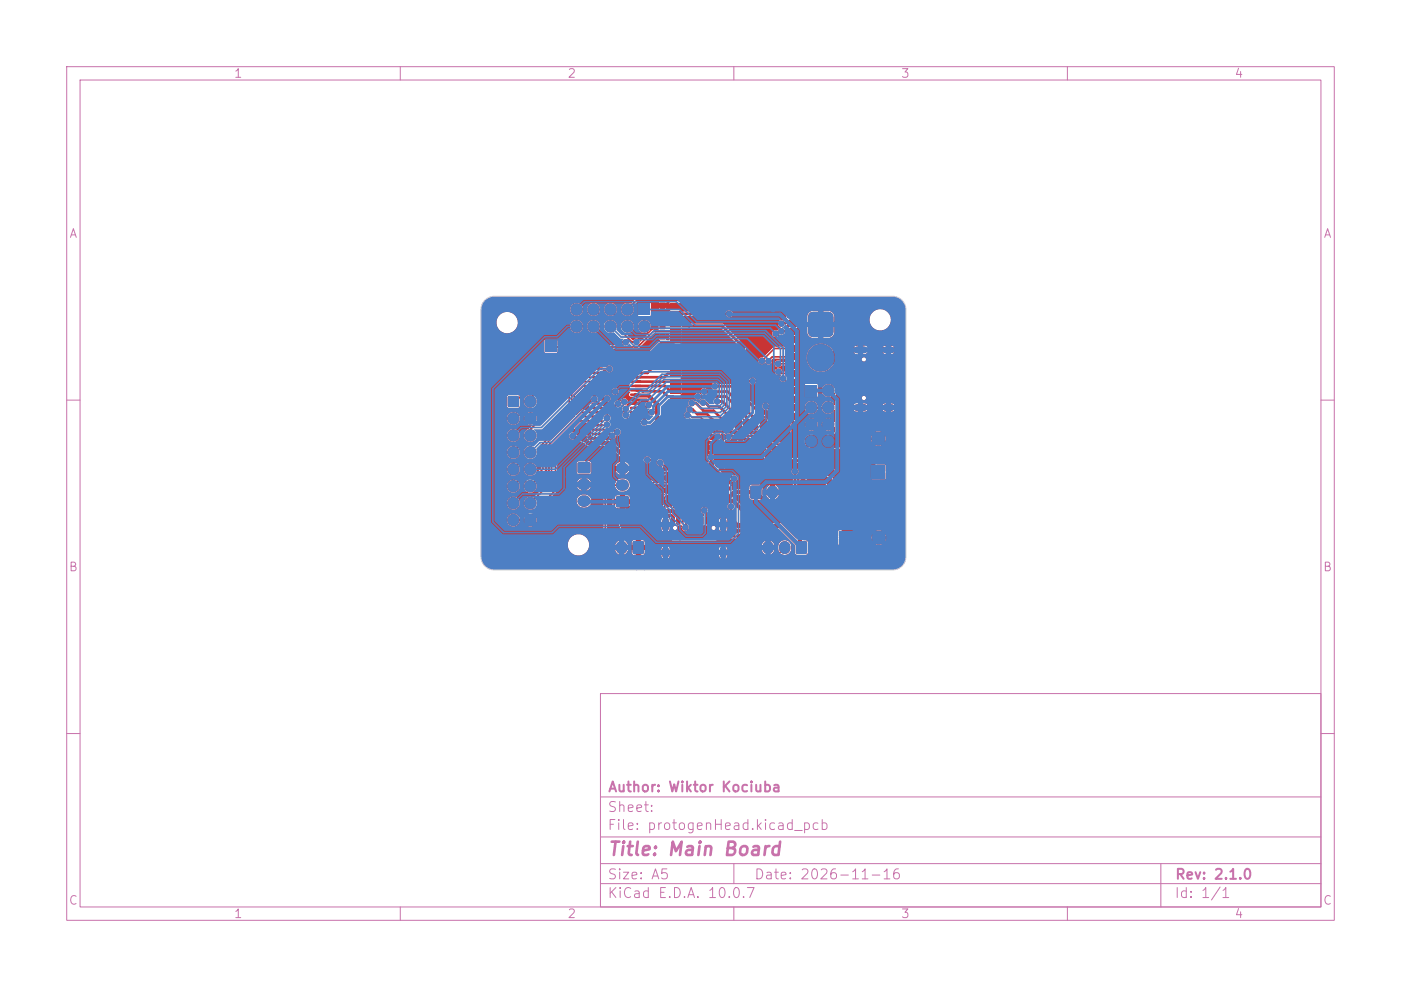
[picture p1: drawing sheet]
<svg xmlns="http://www.w3.org/2000/svg" width="210mm" height="148mm" viewBox="0 0 210 148" stroke-linecap="round" stroke-linejoin="round" font-family="sans-serif">
<defs><g id="words">
<text font-size="2" fill="#c872ab" x="91" y="128.8">Title: Main Board</text>
<g font-size="1.5" fill="#c872ab">
<text x="91.1" y="119.1">Author: Wiktor Kociuba</text>
<text x="91" y="124.8">File: protogenHead.kicad_pcb</text>
<text x="91" y="122.1">Sheet:</text>
<text x="91" y="135">KiCad E.D.A. 10.0.7</text>
<text x="91" y="132.2">Size: A5</text>
<text x="113" y="132.2">Date: 2026-11-16</text>
<text x="176" y="135">Id: 1/1</text>
<text x="176.1" y="132.2">Rev: 2.1.0</text>
</g>
<g font-size="1.3" fill="#c872ab">
<text x="35" y="12">1</text>
<text x="85" y="12">2</text>
<text x="135" y="12">3</text>
<text x="185" y="12">4</text>
<text x="10.3" y="36">A</text>
<text x="198.3" y="36">A</text>
<text x="10.2" y="86">B</text>
<text x="198.2" y="86">B</text>
<text x="10.2" y="136">C</text>
<text x="35" y="138">1</text>
<text x="85" y="138">2</text>
<text x="135" y="138">3</text>
<text x="185" y="138">4</text>
<text x="198.2" y="136">C</text>
</g>
</g></defs>
<g fill="none" stroke="#c872ab" stroke-width=".15">
<path d="M10 10h190v128h-190zM12 12h186v124h-186zM60 10v2M110 10v2M160 10v2M10 60h2M198 60h2M10 110h2M90 104h108v32h-108zM90 119.5h108M198 110h2M60 136v2"/>
<path d="M90 132.5h108M90 129.5h108M90 125.5h108M110 136v2M110 129.5v3M160 136v2M174 129.5v6.5"/>
</g>
<g fill="#c83434">
<path d="M98 74.7l.6-.1 .3 .2v1l-.2 .2-.6 .1-.2-.2z"/>
<path d="M99.9 74.7l.6-.1 .3 .2v1l-.2 .2-.6 .1-.2-.2z"/>
<path d="M99.7 73.1h1.2l.2 .2v.6l-.3 .2-1-.1-.2-.2z"/>
<path d="M99.7 71.2h1.2l.2 .2v.6l-.3 .2-1-.1-.2-.2z"/>
<path d="M119.5 76.2h.7l.2 .1v1.1l-.1 .2h-.6l-.3-.1z"/>
<path d="M121.4 76.2h.7l.2 .1v1.1l-.1 .2h-.6l-.3-.1z"/>
<path d="M97.7 73.1h1.2l.2 .2-.1 .6-.2 .2-1-.1-.2-.2z"/>
<path d="M97.7 71.2h1.2l.2 .2-.1 .6-.2 .2-1-.1-.2-.2z"/>
<path d="M105.9 74.4h.7v.8h-.7z"/>
<path d="M107.4 74.4h.8v.8h-.8z"/>
<path d="M106.2 69.3h.8v.8h-.8z"/>
<path d="M107.8 69.3h.7v.8h-.7z"/>
<path d="M97.8 69.7h.6v.9h-.6z"/>
<path d="M99.4 69.7h.7v.9h-.7z"/>
</g>
<g fill="none" stroke="#c83434" stroke-width=".36">
<path d="M88.8 66.4h1.4M88.8 65.7h1.4M88.8 65.1h1.4M88.8 64.4h1.4M88.8 63.8h1.4M88.8 63.1h1.4M88.8 62.5h1.4M88.8 61.8h1.4M88.8 61.2h1.4M88.8 60.5h1.4M94.6 66.4h1.3M94.6 65.7h1.3"/>
<path d="M94.6 65.1h1.3M94.6 64.4h1.3M94.6 63.8h1.3M94.6 63.1h1.3M94.6 62.5h1.3M94.6 61.8h1.3M94.6 61.2h1.3M94.6 60.5h1.3"/>
</g>
<g fill="#c83434">
<path d="M106.4 65.1h.7v.8h-.7z"/>
<path d="M108 65.1h.7v.8h-.7z"/>
<path d="M98.9 48.6h.8v.7h-.8z"/>
<path d="M98.9 50.1h.8v.8h-.8z"/>
<path d="M117.5 66.2h.8v.8h-.8z"/>
<path d="M117.5 67.8h.8v.7h-.8z"/>
<path d="M121.3 47l.3-.2h.3h2.3l.4 .1 .3 .3v.3v2.3l-.1 .5-.3 .2-.3 .1h-2.3l-.5-.2-.2-.3-.1-.3v-2.3z"/>
</g>
<circle cx="123" cy="53.6" r="2" fill="#c83434" stroke="#c83434" stroke-width=".15"/>
<g fill="#c83434">
<path d="M108 66.7h.7v.8h-.7z"/>
<path d="M106.4 66.7h.8v.8h-.8z"/>
<path d="M76.2 59.4h1.5v1.6h-1.5z"/>
</g>
<g fill="#c83434" stroke="#c83434" stroke-width=".15">
<circle cx="79.5" cy="60.2" r=".85"/>
<circle cx="76.9" cy="62.7" r=".85"/>
<circle cx="79.5" cy="62.7" r=".85"/>
<circle cx="76.9" cy="65.3" r=".85"/>
<circle cx="79.5" cy="65.3" r=".85"/>
<circle cx="76.9" cy="67.8" r=".85"/>
<circle cx="79.5" cy="67.8" r=".85"/>
<circle cx="76.9" cy="70.4" r=".85"/>
<circle cx="79.5" cy="70.4" r=".85"/>
<circle cx="76.9" cy="72.9" r=".85"/>
<circle cx="79.5" cy="72.9" r=".85"/>
<circle cx="76.9" cy="75.4" r=".85"/>
<circle cx="79.5" cy="75.4" r=".85"/>
<circle cx="76.9" cy="78" r=".85"/>
<circle cx="79.5" cy="78" r=".85"/>
</g>
<g fill="#c83434">
<path d="M81.7 51.1h1.7v1.7h-1.7z"/>
<path d="M124 70.4h.9v1h-.9z"/>
<path d="M124 72h.9v1h-.9z"/>
<path d="M119.9 72h.9v1h-.9z"/>
<path d="M119.9 70.4h.9v1h-.9z"/>
<path d="M121.6 70h1.7v.5h-1.7z"/>
<path d="M130.7 69.8h1.9v1.9h-1.9z"/>
</g>
<circle cx="131.7" cy="65.8" r=".97" fill="#c83434" stroke="#c83434" stroke-width=".15"/>
<g fill="none" stroke="#c83434" stroke-width=".36">
<path d="M88.8 59.2h1.4M88.8 58.5h1.4M88.8 57.9h1.4M88.8 57.2h1.4M88.8 56.6h1.4M88.8 55.9h1.4M88.8 55.3h1.4M88.8 54.6h1.4M88.8 54h1.4M88.8 53.3h1.4M94.6 59.2h1.4M94.6 58.5h1.4"/>
<path d="M94.6 57.9h1.4M94.6 57.2h1.4M94.6 56.6h1.4M94.6 55.9h1.4M94.6 55.3h1.4M94.6 54.6h1.4M94.6 54h1.4M94.6 53.3h1.4"/>
</g>
<g fill="#c83434">
<path d="M110.4 80.1h.9v.7h-.9z"/>
<path d="M110.4 78.5h.9v.7h-.9z"/>
<path d="M87.2 63.9h.8v.8h-.8z"/>
<path d="M87.2 65.4h.8v.8h-.8z"/>
<path d="M119.4 81.2h1.5v1.8h-1.5z"/>
</g>
<path d="M115.1 82v.2M117.6 82v.2" fill="none" stroke="#c83434" stroke-width="1.7"/>
<g fill="#c83434">
<path d="M98.9 47h.8v.7h-.8z"/>
<path d="M98.9 45.4h.8v.8h-.8z"/>
<path d="M108.3 73h1.2l.1 .5-.2 .1-1-.1-.1-.1z"/>
<path d="M108.3 72h1.2l.1 .5-.2 .1h-1l-.1-.1z"/>
<path d="M108.3 71.1h1.2l.1 .5-.2 .1-1-.1-.1-.1z"/>
<path d="M106 71.1h1.2l.1 .5-.1 .1-1.1-.1-.1-.1z"/>
<path d="M106 73h1.2l.1 .5-.1 .1-1.1-.1-.1-.1z"/>
<path d="M94.9 81.2h1.5v1.8h-1.5z"/>
</g>
<path d="M93.2 82v.3" fill="none" stroke="#c83434" stroke-width="1.7"/>
<g fill="#c83434">
<path d="M87.5 60.6h.8v.8h-.8z"/>
<path d="M87.5 59.1h.8v.8h-.8z"/>
<path d="M95.7 45.6h1.7v1.7h-1.7z"/>
</g>
<g fill="#c83434" stroke="#c83434" stroke-width=".15">
<circle cx="96.6" cy="48.9" r=".85"/>
<circle cx="94" cy="46.4" r=".85"/>
<circle cx="94" cy="48.9" r=".85"/>
<circle cx="91.5" cy="46.4" r=".85"/>
<circle cx="91.5" cy="48.9" r=".85"/>
<circle cx="89" cy="46.4" r=".85"/>
<circle cx="89" cy="48.9" r=".85"/>
<circle cx="86.4" cy="46.4" r=".85"/>
<circle cx="86.4" cy="48.9" r=".85"/>
</g>
<path d="M125.8 79.6h1.9v2h-1.9z" fill="#c83434"/>
<circle cx="131.7" cy="80.6" r=".97" fill="#c83434" stroke="#c83434" stroke-width=".15"/>
<g fill="#c83434">
<path d="M101.1 65.3h.8v.7h-.8z"/>
<path d="M101.1 67h.8v.7h-.8z"/>
<path d="M100.5 45.5h1.5v.9h-1.5z"/>
<path d="M100.5 46.7h1.5v.9h-1.5z"/>
<path d="M100.5 48h1.5v.9h-1.5z"/>
<path d="M100.5 49.3h1.5v.9h-1.5z"/>
<path d="M100.5 50.5h1.5v.9h-1.5z"/>
<path d="M100.5 51.8h1.5v.9h-1.5z"/>
<path d="M100.5 53.1h1.5v.9h-1.5z"/>
<path d="M100.5 54.3h1.5v.9h-1.5z"/>
<path d="M100.5 55.6h1.5v.9h-1.5z"/>
<path d="M100.5 56.9h1.5v.9h-1.5z"/>
<path d="M100.5 58.1h1.5v1h-1.5z"/>
<path d="M100.5 59.4h1.5v.9h-1.5z"/>
<path d="M100.5 60.7h1.5v.9h-1.5z"/>
<path d="M100.5 62h1.5v.9h-1.5z"/>
<path d="M102.6 62.9h.9v1.5h-.9z"/>
<path d="M103.8 62.9h.9v1.5h-.9z"/>
<path d="M105.1 62.9h.9v1.5h-.9z"/>
<path d="M106.4 62.9h.9v1.5h-.9z"/>
<path d="M107.6 62.9h.9v1.5h-.9z"/>
<path d="M108.9 62.9h.9v1.5h-.9z"/>
<path d="M110.2 62.9h.9v1.5h-.9z"/>
<path d="M111.4 62.9h.9v1.5h-.9z"/>
<path d="M112.7 62.9h.9v1.5h-.9z"/>
<path d="M114 62.9h.9v1.5h-.9z"/>
<path d="M115.3 62.9h.9v1.5h-.9z"/>
<path d="M116.5 62.9h.9v1.5h-.9z"/>
<path d="M118 62h1.5v.9h-1.5z"/>
<path d="M118 60.7h1.5v.9h-1.5z"/>
<path d="M118 59.4h1.5v.9h-1.5z"/>
<path d="M118 58.1h1.5v1h-1.5z"/>
<path d="M118 56.9h1.5v.9h-1.5z"/>
<path d="M118 55.6h1.5v.9h-1.5z"/>
<path d="M118 54.3h1.5v.9h-1.5z"/>
<path d="M118 53.1h1.5v.9h-1.5z"/>
<path d="M118 51.8h1.5v.9h-1.5z"/>
<path d="M118 50.5h1.5v.9h-1.5z"/>
<path d="M118 49.3h1.5v.9h-1.5z"/>
<path d="M118 48h1.5v.9h-1.5z"/>
<path d="M118 46.7h1.5v.9h-1.5z"/>
<path d="M118 45.5h1.5v.9h-1.5z"/>
</g>
<g fill="#c83434" stroke="#c83434" stroke-width=".15">
<circle cx="107.1" cy="52.9" r=".3"/>
<circle cx="107.1" cy="54.3" r=".3"/>
<circle cx="107.8" cy="52.2" r=".3"/>
<circle cx="107.8" cy="53.6" r=".3"/>
<circle cx="107.8" cy="55" r=".3"/>
<circle cx="108.5" cy="52.9" r=".3"/>
</g>
<path d="M106.5 51.7h3.9v3.9h-3.9z" fill="#c83434"/>
<g fill="#c83434" stroke="#c83434" stroke-width=".15">
<circle cx="108.5" cy="54.3" r=".3"/>
<circle cx="109.2" cy="52.2" r=".3"/>
<circle cx="109.2" cy="53.6" r=".3"/>
<circle cx="109.2" cy="55" r=".3"/>
<circle cx="109.9" cy="52.9" r=".3"/>
<circle cx="109.9" cy="54.3" r=".3"/>
</g>
<g fill="#c83434">
<path d="M99.5 65.3h.8v.7h-.8z"/>
<path d="M99.5 67h.8v.7h-.8z"/>
<path d="M97.8 66.6h.8v.7h-.8z"/>
<path d="M97.8 68.2h.8v.7h-.8z"/>
<path d="M100.6 77.6l.4-.1 .2 .1v.9l-.1 .2-.5-.1z"/>
<path d="M101.4 77.6l.4-.1 .2 .1v.9l-.1 .2-.5-.1z"/>
<path d="M102.7 77.5l.3 .1-.1 1.1-.2-.1z"/>
<path d="M103.7 77.5l.3 .1-.1 1.1-.2-.1z"/>
<path d="M104.2 77.5l.3 .1-.1 1.1-.2-.1z"/>
<path d="M105.2 77.5l.3 .1-.1 1.1-.2-.1z"/>
<path d="M106.2 77.6l.4-.1 .2 .1v.9l-.1 .2-.5-.1z"/>
<path d="M107 77.6l.4-.1 .2 .1v.9l-.1 .2-.5-.1z"/>
<path d="M105.7 77.5l.3 .1-.1 1.1-.2-.1z"/>
<path d="M104.7 77.5l.3 .1-.1 1.1-.2-.1z"/>
<path d="M103.2 77.5l.3 .1-.1 1.1-.2-.1z"/>
<path d="M102.2 77.5l.3 .1-.1 1.1-.2-.1z"/>
</g>
<path d="M99.8 78.1v1.1M108.4 78.1v1.1M99.8 82.4v.8M108.4 82.4v.8" fill="none" stroke="#c83434" stroke-width="1"/>
<path d="M92.4 74.5h1.8v1.5h-1.8z" fill="#c83434"/>
<path d="M93.2 72.7h.2M93.2 70.2h.2" fill="none" stroke="#c83434" stroke-width="1.7"/>
<g fill="#c83434">
<path d="M119.3 74.6h.7v.8h-.7z"/>
<path d="M120.9 74.6h.7v.8h-.7z"/>
<path d="M126.5 50.4h.8v.7h-.8z"/>
<path d="M126.5 48.7h.8v.7h-.8z"/>
<path d="M126.5 47.4h.9v.7h-.9z"/>
<path d="M126.5 45.7h.9v.7h-.9z"/>
<path d="M86.6 69.4h1.8v1.5h-1.8z"/>
</g>
<path d="M87.4 72.6h.3M87.4 75.1h.3" fill="none" stroke="#c83434" stroke-width="1.7"/>
<g fill="#c83434">
<path d="M114.7 66.1h.9v1h-.9z"/>
<path d="M114.7 67.7h.9v1h-.9z"/>
<path d="M110.6 67.7h.9v1h-.9z"/>
<path d="M110.6 66.1h.9v1h-.9z"/>
<path d="M112.2 65.7h1.7v.6h-1.7z"/>
<path d="M120.8 57.7h1.7v1.7h-1.7z"/>
</g>
<g fill="#c83434" stroke="#c83434" stroke-width=".15">
<circle cx="124.1" cy="58.6" r=".85"/>
<circle cx="121.6" cy="61.1" r=".85"/>
<circle cx="124.1" cy="61.1" r=".85"/>
<circle cx="121.6" cy="63.6" r=".85"/>
<circle cx="124.1" cy="63.6" r=".85"/>
<circle cx="121.6" cy="66.2" r=".85"/>
<circle cx="124.1" cy="66.2" r=".85"/>
</g>
<path d="M112.5 72.9h1.6v1.8h-1.6z" fill="#c83434"/>
<path d="M115.8 73.7v.3" fill="none" stroke="#c83434" stroke-width="1.7"/>
<g fill="#c83434">
<path d="M127.9 59.7h1l.1 .5-.2 .1h-.9l-.1-.2z"/>
<path d="M127.9 58.9h1l.1 .5-.2 .1h-.9l-.1-.2z"/>
<path d="M127.9 57.9h1l.1 .2-1.1 .1z"/>
<path d="M127.9 56.9h1l.1 .2-1.1 .1z"/>
<path d="M127.9 56.4h1l.1 .2-1.1 .1z"/>
<path d="M127.9 55.4h1l.1 .2-1.1 .1z"/>
<path d="M127.9 54.1h1l.1 .5-.2 .1h-.9l-.1-.2z"/>
<path d="M127.9 53.3h1l.1 .5-.2 .1h-.9l-.1-.2z"/>
<path d="M127.9 54.9h1l.1 .2-1.1 .1z"/>
<path d="M127.9 55.9h1l.1 .2-1.1 .1z"/>
<path d="M127.9 57.4h1l.1 .2-1.1 .1z"/>
<path d="M127.9 58.4h1l.1 .2-1.1 .1z"/>
</g>
<path d="M128.4 52.5h1.1M132.8 52.5h.8M113.7 78.9l-2.4 2.3h-3.4l-.4 .4h-6.8l-.4-.4h-1.8l-2.1-2.1M128.4 61.1h1.1M132.8 61.1h.8" fill="none" stroke="#c83434" stroke-width="1"/>
<g fill="#c83434" stroke="#c83434" stroke-width=".15">
<circle cx="105.3" cy="74.8" r=".4"/>
<circle cx="101.2" cy="74.7" r=".4"/>
<circle cx="101.2" cy="72.7" r=".4"/>
<circle cx="105.4" cy="72.6" r=".4"/>
<circle cx="104.2" cy="68.3" r=".4"/>
<circle cx="100.9" cy="70.5" r=".4"/>
<circle cx="103.5" cy="65.6" r=".4"/>
<circle cx="98.4" cy="65.7" r=".4"/>
<circle cx="90" cy="84.7" r=".4"/>
<circle cx="88.8" cy="84.7" r=".4"/>
<circle cx="87.6" cy="84.6" r=".4"/>
<circle cx="91.3" cy="71.6" r=".4"/>
<circle cx="91.3" cy="70.5" r=".4"/>
<circle cx="91.2" cy="69.6" r=".4"/>
<circle cx="91.8" cy="68.6" r=".4"/>
<circle cx="91.5" cy="76.3" r=".4"/>
<circle cx="91.5" cy="77.9" r=".4"/>
<circle cx="92.1" cy="80.7" r=".4"/>
<circle cx="107.1" cy="83" r=".4"/>
<circle cx="105.5" cy="83.1" r=".4"/>
<circle cx="103.5" cy="83.1" r=".4"/>
<circle cx="101.4" cy="83.1" r=".4"/>
<circle cx="109.3" cy="79.9" r=".4"/>
<circle cx="98.8" cy="80" r=".4"/>
<circle cx="101.9" cy="80.6" r=".4"/>
<circle cx="106.3" cy="80.5" r=".4"/>
<circle cx="104.9" cy="79.7" r=".4"/>
<circle cx="117.4" cy="77.9" r=".4"/>
<circle cx="119.1" cy="79.4" r=".4"/>
<circle cx="112.8" cy="76.6" r=".4"/>
<circle cx="111.4" cy="74.8" r=".4"/>
<circle cx="98.9" cy="69.4" r=".4"/>
<circle cx="102.7" cy="79.1" r=".4"/>
<circle cx="97" cy="69" r=".4"/>
<circle cx="115" cy="57" r=".4"/>
<circle cx="114" cy="57.2" r=".4"/>
<circle cx="120.5" cy="49" r=".4"/>
<circle cx="120.8" cy="46.2" r=".4"/>
<circle cx="125.3" cy="46.1" r=".4"/>
<circle cx="125.6" cy="48.6" r=".4"/>
<circle cx="125" cy="51.2" r=".4"/>
<circle cx="121.2" cy="51.3" r=".4"/>
<circle cx="122.7" cy="67.8" r=".4"/>
<circle cx="121.8" cy="67.8" r=".4"/>
<circle cx="120.5" cy="67.7" r=".4"/>
<circle cx="125.5" cy="72.4" r=".4"/>
<circle cx="125.4" cy="73.6" r=".4"/>
<circle cx="113.7" cy="82.6" r=".4"/>
<circle cx="116.2" cy="80.3" r=".4"/>
<circle cx="114" cy="80.8" r=".4"/>
<circle cx="84.5" cy="67.4" r=".4"/>
<circle cx="93.2" cy="65.9" r=".4"/>
<circle cx="93.8" cy="67.3" r=".4"/>
<circle cx="94.7" cy="67.2" r=".4"/>
<circle cx="75.1" cy="78.1" r=".4"/>
<circle cx="75.2" cy="76.6" r=".4"/>
<circle cx="75.3" cy="75" r=".4"/>
<circle cx="75.3" cy="73.7" r=".4"/>
<circle cx="75.3" cy="72.2" r=".4"/>
<circle cx="75.3" cy="70.7" r=".4"/>
<circle cx="75.3" cy="69.6" r=".4"/>
<circle cx="75.3" cy="68.5" r=".4"/>
<circle cx="75.3" cy="67.4" r=".4"/>
<circle cx="75.4" cy="66.2" r=".4"/>
<circle cx="75.4" cy="65" r=".4"/>
<circle cx="75.5" cy="63.8" r=".4"/>
<circle cx="75.4" cy="62.7" r=".4"/>
<circle cx="75.5" cy="61.5" r=".4"/>
<circle cx="95" cy="72" r=".4"/>
<circle cx="94.8" cy="71.1" r=".4"/>
<circle cx="113.9" cy="67.6" r=".4"/>
<circle cx="112.9" cy="67.6" r=".4"/>
<circle cx="113.5" cy="72.1" r=".4"/>
<circle cx="116.6" cy="71.3" r=".4"/>
<circle cx="111.4" cy="72.6" r=".4"/>
<circle cx="129.9" cy="66.2" r=".4"/>
<circle cx="131.9" cy="67.6" r=".4"/>
<circle cx="133.5" cy="66" r=".4"/>
<circle cx="131.8" cy="64" r=".4"/>
<circle cx="130" cy="80.7" r=".4"/>
<circle cx="131.9" cy="78.8" r=".4"/>
<circle cx="133.6" cy="80.8" r=".4"/>
<circle cx="131.7" cy="82.4" r=".4"/>
<circle cx="72.7" cy="49.2" r=".4"/>
<circle cx="72.8" cy="46.8" r=".4"/>
<circle cx="72.6" cy="48" r=".4"/>
<circle cx="79.6" cy="45.4" r=".4"/>
<circle cx="81.9" cy="45.4" r=".4"/>
<circle cx="84.2" cy="45.3" r=".4"/>
<circle cx="83" cy="45.4" r=".4"/>
<circle cx="80.7" cy="45.4" r=".4"/>
<circle cx="78.2" cy="45.3" r=".4"/>
<circle cx="77" cy="45.4" r=".4"/>
<circle cx="75.9" cy="45.4" r=".4"/>
<circle cx="73.6" cy="45.3" r=".4"/>
<circle cx="74.7" cy="45.4" r=".4"/>
<circle cx="120.3" cy="44.9" r=".4"/>
<circle cx="121.4" cy="44.9" r=".4"/>
<circle cx="122.6" cy="44.9" r=".4"/>
<circle cx="126" cy="45" r=".4"/>
<circle cx="123.7" cy="45" r=".4"/>
<circle cx="124.8" cy="45" r=".4"/>
<circle cx="127.1" cy="45" r=".4"/>
<circle cx="128.3" cy="45" r=".4"/>
<circle cx="131.7" cy="45.2" r=".4"/>
<circle cx="129.4" cy="45.2" r=".4"/>
<circle cx="132.9" cy="45.2" r=".4"/>
<circle cx="134.1" cy="45.3" r=".4"/>
<circle cx="130.5" cy="45.2" r=".4"/>
<circle cx="134.9" cy="46.8" r=".4"/>
<circle cx="134.9" cy="45.7" r=".4"/>
<circle cx="134.9" cy="49.2" r=".4"/>
<circle cx="134.9" cy="48" r=".4"/>
<circle cx="134.9" cy="56.1" r=".4"/>
<circle cx="135" cy="53.8" r=".4"/>
<circle cx="134.9" cy="50.3" r=".4"/>
<circle cx="135" cy="55" r=".4"/>
<circle cx="135" cy="52.7" r=".4"/>
<circle cx="134.9" cy="51.5" r=".4"/>
<circle cx="134.8" cy="57.3" r=".4"/>
<circle cx="134.9" cy="60.8" r=".4"/>
<circle cx="134.9" cy="62" r=".4"/>
<circle cx="134.9" cy="63.1" r=".4"/>
<circle cx="134.9" cy="59.7" r=".4"/>
<circle cx="134.9" cy="58.5" r=".4"/>
<circle cx="135" cy="70.1" r=".4"/>
<circle cx="135" cy="67.8" r=".4"/>
<circle cx="134.9" cy="65.5" r=".4"/>
<circle cx="135" cy="66.7" r=".4"/>
<circle cx="134.9" cy="64.3" r=".4"/>
<circle cx="135" cy="69" r=".4"/>
<circle cx="134.9" cy="73.4" r=".4"/>
<circle cx="134.9" cy="75.8" r=".4"/>
<circle cx="134.8" cy="72.3" r=".4"/>
<circle cx="134.9" cy="74.6" r=".4"/>
<circle cx="134.8" cy="76.9" r=".4"/>
<circle cx="134.8" cy="71.1" r=".4"/>
<circle cx="134.9" cy="79.2" r=".4"/>
<circle cx="134.9" cy="83.8" r=".4"/>
<circle cx="134.9" cy="80.4" r=".4"/>
<circle cx="134.9" cy="82.7" r=".4"/>
<circle cx="134.9" cy="78" r=".4"/>
<circle cx="134.9" cy="81.5" r=".4"/>
<circle cx="127.7" cy="84.7" r=".4"/>
<circle cx="131.1" cy="84.7" r=".4"/>
<circle cx="133.5" cy="84.6" r=".4"/>
<circle cx="128.8" cy="84.7" r=".4"/>
<circle cx="130" cy="84.7" r=".4"/>
<circle cx="132.3" cy="84.6" r=".4"/>
<circle cx="123.1" cy="84.7" r=".4"/>
<circle cx="120.7" cy="84.6" r=".4"/>
<circle cx="126.5" cy="84.6" r=".4"/>
<circle cx="121.9" cy="84.7" r=".4"/>
<circle cx="125.3" cy="84.6" r=".4"/>
<circle cx="124.2" cy="84.7" r=".4"/>
<circle cx="114.9" cy="84.7" r=".4"/>
<circle cx="119.5" cy="84.6" r=".4"/>
<circle cx="116.1" cy="84.7" r=".4"/>
<circle cx="117.2" cy="84.7" r=".4"/>
<circle cx="118.4" cy="84.7" r=".4"/>
<circle cx="113.8" cy="84.7" r=".4"/>
<circle cx="110.4" cy="84.8" r=".4"/>
<circle cx="109.2" cy="84.8" r=".4"/>
<circle cx="111.5" cy="84.7" r=".4"/>
<circle cx="112.7" cy="84.7" r=".4"/>
<circle cx="105.7" cy="84.8" r=".4"/>
<circle cx="104.6" cy="84.8" r=".4"/>
<circle cx="106.9" cy="84.8" r=".4"/>
<circle cx="108" cy="84.7" r=".4"/>
<circle cx="103.6" cy="84.8" r=".4"/>
<circle cx="100.1" cy="84.9" r=".4"/>
<circle cx="101.2" cy="84.9" r=".4"/>
<circle cx="102.4" cy="84.8" r=".4"/>
<circle cx="97.8" cy="85" r=".4"/>
<circle cx="98.9" cy="84.9" r=".4"/>
<circle cx="96.6" cy="85" r=".4"/>
<circle cx="95.5" cy="85" r=".4"/>
<circle cx="93.2" cy="85" r=".4"/>
<circle cx="94.4" cy="85" r=".4"/>
<circle cx="92.1" cy="84.7" r=".4"/>
<circle cx="91" cy="84.8" r=".4"/>
<circle cx="83.2" cy="84.6" r=".4"/>
<circle cx="85.5" cy="84.7" r=".4"/>
<circle cx="84.4" cy="84.6" r=".4"/>
<circle cx="86.7" cy="84.7" r=".4"/>
<circle cx="80.8" cy="84.5" r=".4"/>
<circle cx="79.6" cy="84.6" r=".4"/>
<circle cx="81.9" cy="84.5" r=".4"/>
<circle cx="78.5" cy="84.6" r=".4"/>
<circle cx="73.9" cy="84.7" r=".4"/>
<circle cx="76.2" cy="84.6" r=".4"/>
<circle cx="77.4" cy="84.6" r=".4"/>
<circle cx="75" cy="84.7" r=".4"/>
<circle cx="73" cy="59.4" r=".4"/>
<circle cx="73" cy="61" r=".4"/>
<circle cx="72.6" cy="51.5" r=".4"/>
<circle cx="72.7" cy="56.1" r=".4"/>
<circle cx="72.6" cy="52.7" r=".4"/>
<circle cx="72.6" cy="53.8" r=".4"/>
<circle cx="72.7" cy="55" r=".4"/>
<circle cx="72.6" cy="50.3" r=".4"/>
<circle cx="72.6" cy="58.4" r=".4"/>
<circle cx="72.7" cy="63.1" r=".4"/>
<circle cx="72.7" cy="61.9" r=".4"/>
<circle cx="72.7" cy="57.3" r=".4"/>
<circle cx="72.6" cy="65.4" r=".4"/>
<circle cx="72.7" cy="70.1" r=".4"/>
<circle cx="72.6" cy="66.6" r=".4"/>
<circle cx="72.6" cy="67.7" r=".4"/>
<circle cx="72.7" cy="68.9" r=".4"/>
<circle cx="72.6" cy="64.3" r=".4"/>
<circle cx="72.6" cy="72.4" r=".4"/>
<circle cx="72.7" cy="77.1" r=".4"/>
<circle cx="72.6" cy="73.7" r=".4"/>
<circle cx="72.6" cy="74.8" r=".4"/>
<circle cx="72.7" cy="76" r=".4"/>
<circle cx="72.6" cy="71.3" r=".4"/>
<circle cx="72.7" cy="78.3" r=".4"/>
<circle cx="72.6" cy="79.4" r=".4"/>
<circle cx="72.6" cy="80.6" r=".4"/>
<circle cx="72.6" cy="81.7" r=".4"/>
<circle cx="72.7" cy="82.9" r=".4"/>
<circle cx="72.7" cy="84.1" r=".4"/>
<circle cx="86.2" cy="76.3" r=".4"/>
<circle cx="85.3" cy="75.2" r=".4"/>
<circle cx="85.2" cy="73.4" r=".4"/>
<circle cx="85.9" cy="69.9" r=".4"/>
<circle cx="85.3" cy="71.5" r=".4"/>
<circle cx="91.5" cy="53.5" r=".4"/>
<circle cx="93.5" cy="53.6" r=".4"/>
<circle cx="91.4" cy="56.5" r=".4"/>
<circle cx="93.6" cy="55.3" r=".4"/>
<circle cx="91" cy="59.8" r=".4"/>
<circle cx="85.8" cy="65.4" r=".4"/>
<circle cx="91.8" cy="65.3" r=".4"/>
<circle cx="86.7" cy="60.3" r=".4"/>
<circle cx="106.6" cy="68.6" r=".4"/>
<circle cx="107.6" cy="65.5" r=".4"/>
<circle cx="119.2" cy="70.7" r=".4"/>
<circle cx="109.3" cy="47.1" r=".4"/>
<circle cx="103.7" cy="45.7" r=".4"/>
<circle cx="111.4" cy="46" r=".4"/>
<circle cx="109.6" cy="46.1" r=".4"/>
<circle cx="104.6" cy="52.2" r=".4"/>
<circle cx="115" cy="59.9" r=".4"/>
<circle cx="113.6" cy="46.1" r=".4"/>
<circle cx="112.7" cy="55" r=".4"/>
<circle cx="105.7" cy="52.1" r=".4"/>
<circle cx="115.9" cy="46.3" r=".4"/>
<circle cx="104.6" cy="55" r=".4"/>
<circle cx="114.6" cy="58.8" r=".4"/>
<circle cx="107.2" cy="45.7" r=".4"/>
<circle cx="113.6" cy="55.9" r=".4"/>
<circle cx="102.5" cy="60.4" r=".4"/>
<circle cx="105.5" cy="45.8" r=".4"/>
<circle cx="105.3" cy="54.1" r=".4"/>
<circle cx="103" cy="62.3" r=".4"/>
<circle cx="92.2" cy="58.7" r=".4"/>
<circle cx="92.6" cy="60.5" r=".4"/>
<circle cx="103.4" cy="61.4" r=".4"/>
<circle cx="103.7" cy="60.4" r=".4"/>
<circle cx="93.6" cy="60.3" r=".4"/>
<circle cx="93.8" cy="61.3" r=".4"/>
<circle cx="105.4" cy="60.4" r=".4"/>
<circle cx="107.5" cy="60.2" r=".4"/>
<circle cx="93.8" cy="62.3" r=".4"/>
<circle cx="96.6" cy="63.3" r=".4"/>
<circle cx="104.6" cy="59.5" r=".4"/>
<circle cx="97.7" cy="61.8" r=".4"/>
<circle cx="105.6" cy="58.7" r=".4"/>
<circle cx="107.2" cy="57.9" r=".4"/>
<circle cx="97.2" cy="60.8" r=".4"/>
<circle cx="89.1" cy="59.8" r=".4"/>
<circle cx="91" cy="62.7" r=".4"/>
<circle cx="91" cy="63.7" r=".4"/>
<circle cx="92.5" cy="64.8" r=".4"/>
<circle cx="112.8" cy="57.2" r=".4"/>
<circle cx="109.2" cy="65.5" r=".4"/>
<circle cx="91.3" cy="55.3" r=".4"/>
<circle cx="110" cy="71.8" r=".4"/>
<circle cx="109.6" cy="76" r=".4"/>
<circle cx="117.1" cy="49.7" r=".4"/>
<circle cx="116.3" cy="50" r=".4"/>
<circle cx="117.4" cy="56.8" r=".4"/>
<circle cx="116.7" cy="55.7" r=".4"/>
<circle cx="95.4" cy="51.3" r=".4"/>
<circle cx="116.6" cy="54.6" r=".4"/>
<circle cx="115.2" cy="54.2" r=".4"/>
<circle cx="93.8" cy="51.3" r=".4"/>
<circle cx="114.2" cy="54.1" r=".4"/>
<circle cx="117.1" cy="48.5" r=".4"/>
<circle cx="114.8" cy="60.9" r=".4"/>
<circle cx="105.6" cy="76.5" r=".4"/>
</g>
<g fill="none" stroke="#c83434" stroke-width=".6">
<path d="M89.6 59.2l.6 .6h.8M95.3 59.2l.1 .1h1.8l1.3 1.3v2.5l-1.9 1.9v1l-.6 .6v8.6l1.4 1.3M85.8 65.4h.2l.5 .4h1.1l.6 .6h3.3l4.5 4.5M93.3 75.2l1.3 1.3h4.4M95.2 66.4l.8 .8M98.3 75.3h.1M99 76.5l-3.3 3.4v2.2M99 76.5l.2 .2h1.7l.8 .7v.7M100.2 73.6h.2M106.5 77.4l3.6-3.6h3.2l3.1 3.1h3.5v5M108.7 75.1h1.2l3.8 3.8h3.2l3.2 3.2M108.9 73.3v.3l-1.7 1.8v.4l-.7 .8v1.5"/>
<path d="M111.8 77.1v2.4l-.9 1"/>
</g>
<path d="M99.9 67.3l3.2 3.2v5.7l.8 .8M100.9 62.4h.3M100.9 61.1h.3l-.2 .3h-1l-.1 4.3M101.1 62.4l-.4 .4v2.1l.8 .8M101.5 67.3v.5l2.4 2.4v5.6l.6 .6" fill="none" stroke="#c83434" stroke-width=".66"/>
<g fill="none" stroke="#c83434" stroke-width=".4">
<path d="M95.3 57.2h5.8l.1 .1M95.3 58.5h.8l.2 .2h3l.8 .8h.7l.4 .4M95.3 57.9h4.4l.7 .7h.8M101.2 48.4h.8l.4 .5h5.8l3.3 3.2v4.6l.4 .5h.9M101.2 56.1h-1.1l-.5 .5h-4.3M101.2 54.8h-3l-1.1 1.1h-1.8M101.2 51l-.3 .3h-1.7l-2.7 2.7h-1.2M101.2 53.5h-2.5l-1.7 1.8h-1.7M101.2 52.3h-2.2l-2.4 2.3h-1.3M104.6 59.5h4.2l3.1 3v1.2M105.6 58.7h3.5l4.1 4.1v.9M107.2 57.9h2.7l4.5 4.6v1.2"/>
<path d="M109.3 47.1h-8l-.1 .1h-1.7l-.2 .1v1.6M95.2 62.5h1l.4 .4v.4M95.2 61.8h2.5M97.2 60.8l-.4 .4h-1.6M103.4 61.4h.4l.7 .7h1.5l.8 .8v.8M103.7 60.4h.6l1.1 1.2h1.6l1.1 1.1v1M105.4 60.4h.3l.6 .5h1.5l1.6 1.6v1.2M106.6 68.6v1.1l1.2 1.2v.7l-1.1 1.2v.5M107.4 72.1h.1M107.5 60.2h.8l2.3 2.3v1.2M107.6 65.5h-.9M109.2 65.5l-.9 .1v1.5"/>
<path d="M118.7 62.4l.1 .1v5.9l.7 .7h4.1l.9 .9v2.5l-2.6 2.5h-.6M119.2 70.7h.1M119.2 70.7v3.8l.4 .5M111.1 80.2l-.2 .3"/>
</g>
<g fill="none" stroke="#c83434" stroke-width=".25">
<path d="M89 46.4l1.3 1.4v1.6l1.9 1.9h1.6M89.1 59.8l.4 .5v.2M89.5 57.9h-2.1l-1.3 1.3v3.2l-4.7 4.6v3.3l-1.4 1.4h-1.9l-1.2 1.2M89.5 57.2h-2l-1.8 1.9v3.1l-5 5v1.1l-.7 .7h-1.7l-1.4 1.4M89.5 55.9h-1.7l-7.1 7.1v.2l-1.2 1.2v.9M89.5 56.6h-1.8l-2.4 2.3v2.5l-5.3 5.3h-1.9l-1.2 1.1M89.5 59.2h-1.3l-.3 .3M89.5 53.3h-6.8l-4.2 4.2v1.5l-1.2 1.2M89.5 54h-4.9l-4.7 4.7v1.1l-.4 .4M89.5 54.6h-2.2l-6.9 6.9h-1.9l-1.2 1.2h-.4M89.5 55.3h1.8M91.5 46.4l1.3 1.3v1.7l1.9 1.9h.7"/>
<path d="M92.2 58.7v1l-.3 .3v3.2l1.9 1.9v.4l.3 .2h1.1M94 46.4l1.4-1.4h20.6l1.7 1.7h.5l.5 .5M101.2 49.7h-3.3l-2.3 2.3h-12.9l-.1-.1M116.3 50l.9 1h1.5M116.6 54.6h1.9l.2 .2M116.7 55.7l.3 .3 1.7 .1M117.1 49.7h1.6M117.4 56.8l.7 .7h.5l.1-.2M118.7 53.5h-3l-.5 .7M118.7 52.3h-2.6l-1.9 1.8M118.7 48.4h-1.5l-.1 .1M126.9 49.1l.4 .3h.4l2.8 2.9v2.1l-.6 .6h-1.5"/>
<path d="M127 46.4l.8 .8v1.5l3.1 3.2v4.6l-1.5 1.5h-1M128.4 55h.1M79 66.7h.1M89.5 65l2 .1 .3 .2M89.5 61.2h1.4l.1 .1v1.4M89.5 64.4l2.8 .2 .2 .2M89.5 63.1h-2.5l-3.7 3.7v6.7l-3.3 3.3h-1l-1.2 1.2h-.9M89.5 62.5h-2.4l-4.4 4.4v5.4l-3.2 3.2M89.5 61.8h-2.3l-5.4 5.4v3.4l-2.3 2.3M91 63.7l-.1 .1h-1.4M92.7 60.5l-.5 .1v2.4l2.1 2.1h.9M93.3 72.7h-1.2l-1.4 1.4v7.9l2.1 2.1h17.1l.6-.7h5.8l1.3-1.3"/>
<path d="M93.6 60.3v.3l-1 1v1.3l1.6 1.5h1M93.8 61.3l-.6 .7v.9l.9 .9h1.1M93.8 62.3v.1l.7 .7h.7M98.2 68.6l-.4 .4h-.8M98.9 69.4l.9 .7M102.8 78.1v.9l-.1 .1M103 62.3h.4l.3 .3h1.3l.5 .5v.6M103.8 78.1v.6l.3 .3h.5l.2-.3v-.6M105.6 76.5l.2 .3v1.3M106.5 78.1v.6M108.9 71.4h.7l.4 .4M109.2 65.5l.1-.1h5l.8 .9v1.9"/>
<path d="M109.6 76v1.5l1.3 1.3M114.8 60.9l.8 .8v1.9l.1 .1M115.1 66.6h2.8M117.9 66.6h.1M121.7 61.2h2.6M107.8 84.1h.1"/>
</g>
<path d="M123 53.7h2.9l.4 .4v12l4.6 4.7h.7M126.3 65.2l-.9 1h-3.8M127.2 67v13.2l-.5 .4" fill="none" stroke="#c83434" stroke-width="2"/>
<path d="M126.6 54.3l.1 .1h1.7M128.4 59.2h-1.1l-.7 .7" fill="none" stroke="#c83434" stroke-width=".5"/>
<g fill="#c83434">
<path d="M91 74.2l1.2-1.2 .5 .6-.8 .6-.1 1.8 1.8 5-.1 .7-.3-.1-.4 .1v-.6l-.5 .4-.1 .2 .6 .1-.1 .2v.5h-.5l.2 .4 .4 .3v-.7l.4 .1 .3-.1v.7l.7-.6 .4 1 2.1 .1 1.1-2.3 .6 .4 .9 .1-.2 .5v.1h.4l-.1 .7h-.3l.2 .6h-6.4l-1.9-1.9z"/>
<path d="M100.1 82.5h.3v-.3h7.3l.1 .3h.3v.7h-.3l.2 .5-.1 .1h-7.7v-.1l.2-.5h-.3z"/>
<path d="M99.5 77.1h1.2l.5 .4v1.3a.32 .32 0 0 0-.4 .4 .32 .32 0 0 0 .5 .2 .32 .32 0 0 0 0-.5l-.1-.1v-.1l1 .1a.55 .55 0 0 0 .4 .8 .55 .55 0 0 0 .6-.7l.1-.1h.3l.3 .4h.7l.5-.4 1-.1 .2 .1a.27 .27 0 0 0 .4 0l.2-.1 .1 .1a.32 .32 0 0 0-.4 .4 .32 .32 0 0 0 .5 .2 .32 .32 0 0 0 .1-.5l-.2-.1v-1.3l.6-.1v1.4l.1-.5 .4 .1v.6h-.3v.4l.2 .3 .1-.4a.39 .39 0 0 0 .6 0l.1 .4 .2-.3v-.4h-.3v-.6l.3-.1v-.2l-.2-.5v.4l-.2-.1a.37 .37 0 0 0-.5 .1l-.1-.4-.2 .3-.2-.5h-.6l1.9-1.8h.2a.73 .73 0 0 0 .2 .8v1.2l.9 1 .1 .6 .2 .1 .8 .1-.5 .5-.5 .2-.1 .5h-2.4l-.6 .4h-6.2l-.7-.4h-1.5l-.5-.5 .7-1.9 .5 .2-.1 .6h-.3l.1 .4 .2 .3v-.3a.47 .47 0 0 0 .7-.1v.4l.3-.3v-.4h-.3v-.6l.3-.1 .2 .5v-1.4l-.2 .5-.3-.3v.4l-.1-.1a.37 .37 0 0 0-.6 .1l-.1-.5z"/>
<path d="M109.9 74.6l.4-.4h2v.5l.3 .2 1.2 .1 2.4 2.3h3l.3 .4v3h-.1l-2.3-2.2h-2.9l-.6-.3z"/>
<path d="M97.1 65.2l1.7-1.8h.1l.1 4.9 2.6 2.5v5.1l.4 1.1-.8-.7-.4-.1 .1-.5h-1.2l.1 .5h-.3v-1.4h.2v.2h1.2v-.4l-.2-.1v.5h-.8v-.5l-.2 .3h-.2l.1-.3 .2-.3h1.1l.2-.2 .1-.8-.4-.3-.1-.4-4.2-.1v-.4h1l.3 .3h1.1l.3-.3h.3l.3 .3h1.1l.3-.3h-.5v.3h-.7v-.3h-1.3v.3h-.7v-.3h-1.5v-.7h4.7l-.1-.1-.4-.2v.3h-.7v-.3h-.2l-.3 .3h-.3l-.2-.2-.3-.1v.3h-.7v-.3h-.2l-.3 .3h-1v-.8h1.1l.1 .2h.8l.1-.2h-.1v.2h-.8v-.2h-1.2v-.7h1.2v-.2l-.1 .2h-1.1v-.6a.63 .63 0 0 0 1 0l.9-.1 .1 .7 .7 .1v.6l.2 .2h.7l.2-.2-.1-.8-.2-.2h-.5a.63 .63 0 0 0-.6-.6l-.1-.1v-.5l-.3-.3-.8 .1-.2 .6a.58 .58 0 0 0-1 0v-1.4h1.1l.2 .1h.8l.1-.1h-.1v.1h-.8v-.1h-1.3v-.5l.2-.3h2l-.1-.1v.1h-.8v-.1l-.2 .1h-.9l.3-.3z"/>
<path d="M86.5 63.9h1.6l-.2-.2v.2h-.7v-.2l-.2 .2h-.5l.6-.5h1.5l.1 .1a.38 .38 0 0 0 0 .6 .44 .44 0 0 0 0 .7 .47 .47 0 0 0 0 .7h-.1h1.9l-.1-.2 .8 .1a.56 .56 0 0 0 .6 .5 .56 .56 0 0 0 .6-.6 .6 .6 0 0 0 .7-.5l.4 .4 .1 .4 .3 .3 .5 .2a.33 .33 0 0 0-.1 .3 .33 .33 0 0 0 .2 .3h.4l.7 .7v2.4l-3.9-3.8-1.2-.1-2.1 .1-.2-.2-.1-.4-.2-.1-.6-.1-.6 .2-.5-.4-.5-.2 .1-.2h1.2l.2 .2h.7l.2-.2h-.2v.2h-.7v-.2h-1.4z"/>
<path d="M79.9 61.8l.6-.1 6.9-6.8h1.2l.1 .1a.42 .42 0 0 0 0 .6l-1.1 .1-7 7.1-.1-.1-.1-.3-.4 .3-.2-.4-.3-.1z"/>
<path d="M72.7 45l.6-.4 .8-.2h59.7l.7 .2 .5 .2 .7 .9 .1 .7v37.1l-.3 1-.5 .6-.7 .3-.5 .1h-59.7l-.8-.2-.4-.2-.5-.6-.3-.8v-2.1h13a1.61 1.61 0 0 0 2.2 1.6 1.61 1.61 0 0 0 .5-2.7 1.61 1.61 0 0 0-2.7 .8v.3h-13v-6.2h3.9a.98 .98 0 0 0 1.3 1 .98 .98 0 0 0 .3-1.7 .98 .98 0 0 0-1.6 .5v.2h-3.9v-10.2h3.9a.98 .98 0 0 0 1.3 1 .98 .98 0 0 0 .3-1.6 .98 .98 0 0 0-1.6 .4v.2h-3.9v-5.6h3.9v1.2l.1 .3 1.6 .1 .2-.3v-1l.9-.9v-1.4l4-4h5.9l-.1 .1-4.1 .1-4.8 4.8-.1 .6a1.03 1.03 0 0 0-1.1 .8 1.03 1.03 0 0 0 .8 1.2l-.9 .1-.7 .7a1 1 0 0 0-1.7 .5 1 1 0 0 0 1.4 1.1 1.13 1.13 0 0 0 .5-1.1l.7-.7h.5l.3 .4-.4 .5-.4-.3-.1 .3 .1 .4 .3-.3 .3 .3 .2 .2-.3 .4h.6l-.4 .6a1.01 1.01 0 0 0-.8 1.2 1.01 1.01 0 0 0 1.3 .7l.4-.1-.3 .3h-1.8l-.6 .6a1 1 0 0 0-1.5 .7 1 1 0 0 0 1.2 1.1 1 1 0 0 0 .6-1.5l.4-.4h.7v.1a1.03 1.03 0 0 0 .1 1.7l-.8 .1-.7 .7a1 1 0 0 0-1.5 .5 1 1 0 0 0 .9 1.3 1 1 0 0 0 1-1.2l-.1-.3 .6-.5 1.7-.1 .8-.7v-1.1l.2-.2v3l-.7 .7a1 1 0 0 0-.3-1.4 1 1 0 0 0-1.4 .4 1 1 0 0 0 .4 1.4h.3h.6l-.2 .2h-1.7l-.6 .5a1.01 1.01 0 0 0-1.5 .6 1.01 1.01 0 0 0 .9 1.3 1.01 1.01 0 0 0 1-1.3l-.1-.2 .4-.4h.8a1.01 1.01 0 0 0-.4 1.4 1.01 1.01 0 0 0 1.4 .3 1.01 1.01 0 0 0 .4-1.3l1.7-1.8v-3.3l.3-.3v5.2l-2.4 2.4a1.02 1.02 0 0 0-1.5 .8 1.02 1.02 0 0 0 1.5 .9l-.1 .3h-1l-1 .9a1 1 0 0 0-1.3-.5 1 1 0 0 0-.6 1.3 1 1 0 0 0 1.3 .6l.4-.3 .2-.4 .5-.5 .2 .7 .3-.4 .3 .4 .2 .1-.3 .4h.8l-.3-.4 .2-.1 .2-.4 .4 .4v-.7v-.1l-.4 .3-.4-.5 .3-.3 .2-.1 2-2h4.3v.2a.98 .98 0 0 0 .9 .9h.7a.98 .98 0 0 0 .6-1.1 .98 .98 0 0 0-.8-.8 1.05 1.05 0 0 0-1.4 .8h-4.3l1.4-1.3v-1.4h3.6v.7h-.6l.3 .4 .4 .2v-.6l.3 .1 .4-.1v.6l.4-.2 .3-.4h-.7v-.7h.7l-.3-.4-.4-.2v.6l-.3-.1h-.4v-.5l-.4 .2-.3 .4h-3v-2.8h2.9v1.3l.2 .3h1.7l.3-.3v-1.4l-.2-.2h-1.7l-.3 .3h-2.9v-2.6l1.7-1.7 .1 .1a.55 .55 0 0 0 .7 .6l.3 .3 1.2 .2 .6 .4 3.3 .1 2.3 2.3-.1 .7-.2-.1h-.5v-.5l-.5 .3-.1 .3h.6l-.1 .3 .1 .4h-.6l.1 .3 .5 .3v-.6l.5 .1 .2-.1 .1 .6 .2-.1 .4-.5h-.6l.1-.4-.1-.3h.6l1.3 1.2v1.3l-1.2 .5a1.08 1.08 0 0 0-.9-1.1 1.09 1.09 0 0 0-1.3 .7h-.2l-1.5 1.6v8l2.1 2.2h17.3l.8-.6h5.7l.7-.6a1.01 1.01 0 0 0 1.5-.8 1.04 1.04 0 0 0-1.1-1.3 1.04 1.04 0 0 0-.8 1.5v.2l-.5 .4-.5 .1 .4-.7h-.6l.1-.5-.1-.2 .6-.1-.1-.2-.5-.4v.6l-.4-.1-.3 .1v-.6l-.4 .3-.2 .3 .6 .1-.1 .2v.5h-.5l.4 .6-4.1 .1-.8 .6h-.9l.2-.6h-.3v-.7h.3l-.2-.6 2.8-.1 2.6-2.5h2.5l2.4 2.4 .1 1.2 .1 .2h1.7l.1-.2v-1.6l-.3-.3-.5-.1v-3.2l.2-.3h.7l.2 .3h.8l.2-.1v-.3h-.2v.4h-.8v-.4h-.2v.1h-.7v-1h.7v.1h1.2l-.1-.4-.1-.1v.5h-.8v-.5l-.2 .4h-.7l-.1-.3-.2-.1h-.7l-.3 .5-2.7-.1-2.2-2.3v-.7h1l.1 .7-.6 .1 .2 .4 .4 .3v-.7l.5 .1 .2-.1 .1 .7 .2-.2 .4-.5h-.6l.1-.5-.1-.2 .6-.1-.2-.4-.4-.2-.1 .6-.2-.1-.5 .1v-.6l-.4 .2-.2 .4h-.5v-.4l-.3-.3h-1.3l-.3 .1-.1 .6-2.5 .1-.1-.5-.2-.2 .2-.2h-1.5l.2 .2-.3 .2 .2 .7-.5 .5-.5 .1-.1 .5-.4 .4h-.2v.2h.2v.3l-.7 .6a.56 .56 0 0 0-.8-.2 .56 .56 0 0 0-.1 .9l.4 .1-.1 .3h-.4l-.1-.9-.3-.5 .2-.1v-.7h.8l.2 .2v-.2h-1v-.8h1v-.2h.7v.2h.2l-.2-.2h-.7l-.2 .2h-.8l.1-3.2h.9v.4l.1 .1 1.1 .1-.8 1-.4 .1v.6l.2 .2 1.2-.1 .1-.1v-.5l-.2-.3 1-1 .2 .1-.2 .2h1.3a.55 .55 0 0 0 .7 .3 .55 .55 0 0 0 .3-.7 .55 .55 0 0 0-.6-.4l-.4-.3-1.3 .1-.2-.4h10.6l.2 .6v3.4l.3 .3v.5l.1 .1 .7 .1 .3-.2v-.8l-.3-.2-.4-.1v-1.3h.3l.1 .1h1l.1-.2h-.2v.2h-.8v-.2l-.5 .1v-1h.3v.1h1.2v-.1l-.2-.1v.2h-.8v-.2l-.5 .1v-.6h.3l.1 .1h1l.1-.2h-.2v.2h-.8v-.2l-.5 .1 .2-.9 3.6 .2 .1-.2-1.2 .2v-.2h-2.5l-.1-.1h.2v.1h1.2l-.1-.2h-.1v.2h-.8v-.2l-.4 .1a.53 .53 0 0 0-.6-.2 .53 .53 0 0 0-.4 .4h-10.6l-.2-.3h.7l.2-.2h-.2v.2h-.7v-.2h-.3l-.2-.1h16.1l-.1-.1h-.6v.1h-.5v-.1h-.6l-.1 .1h-14.2l-.1-.2v-.5h.6v-.1h.7v.1h.2l-.2-.1h-.7l-.2 .1h-.4l-.3-.2 .2-.4h3.4l.1 .1h.9l.1-.2h-.2v.2h-.7v-.2h-.2v.1h-3.4a.53 .53 0 0 0-.7-.6 .53 .53 0 0 0-.2 .9l.1 .1-.3 .3 .1 .8 .2 .1h.5l.4 .6h-1.1l-.2 .3h-.9v-1.6l-2-2.1h3.2l.2 .2h.8l.1-.2h-.1v.2h-.8v-.2h-3.4v-.8h3.4v-.2h.8v.2h.1l-.1-.2h-.8l-.2 .2h-3.2v-1.7l-.8-.5v-1.6h.2v1.5l.1 .1h1l.1-.1 .2 .1h.9l.2-.1 .2 .1h.9l.2-.1 .2 .1h.9l.1-.1 .2 .1h.9l.2-.1 .2 .1h.9l.2-.1 .2 .1h.9l.1-.1 .2 .1h1l.1-.1 .2 .1h.9l.2-.1 .2 .1h.9l.2-.1 .1 .1h1l.1-.1 .2 .1h1v-1.6l-1-.1-.1 .1-.2-.1h-.3v-1.1l-.6-.6a.55 .55 0 0 0-.4-.7 .55 .55 0 0 0-.7 .6 .55 .55 0 0 0 .8 .4l.3 .5v.8l-.2 .2-.3-.2-.1-.4-4.6-4.6-2.5-.1a.56 .56 0 0 0-.8-.1 .56 .56 0 0 0 0 .8l-.8 .1a.57 .57 0 0 0-.8-.1 .57 .57 0 0 0-.1 .8 .56 .56 0 0 0-.8-.1 .56 .56 0 0 0-.1 .8 .56 .56 0 0 0 .9 0l.1 .1-.2 .2-.2 .3-.4-.3h-.3a.58 .58 0 0 0-.8 0 .58 .58 0 0 0 0 .8 .66 .66 0 0 0-.4 .9 .58 .58 0 0 0-.2 .9l-.5 .2-.1-.3v-.7l-.1-.1 .1-.2v-.9l-.1-.2 .1-.2v-.9l-.1-.2 .1-.1v-1l-.1-.1 .1-.2v-.9a.18 .18 0 0 1-.1-.2 .18 .18 0 0 1 .1-.2v-.9l-.1-.2 .1-.1v-1l-.1-.1 .1-.2v-.9l-.1-.2 .1-.2v-.9l-.1-.2 .1-.2v-.9l-.1-.2 .1-.1v-1.1l6 .1 3 3v4.6l.7 .7h.6a.55 .55 0 0 0 .8 0 .55 .55 0 0 0 0-.8 .55 .55 0 0 0-.8 .1h-.4l-.2-.3v-4.5l-3.4-3.4-5.8-.1-.5-.3-.1-.4 .2-.4h6.6a.55 .55 0 0 0 .9 .1 .55 .55 0 0 0 0-.8 .55 .55 0 0 0-.9 0h-6.6l-.2-.2 .1-.2h-1.7l.1 .2-.2 .3h-1.2l-.3 .1-.1 .8 .3 .2v.4l-.3 .3 .1 .8-1 .1-1.8 1.7a.59 .59 0 0 0-.5-.4 .59 .59 0 0 0-.6 .2l-1.1-1v-.1a1 1 0 0 0 1.2-1h.6v.1a.98 .98 0 0 0 1.5 .8 .98 .98 0 0 0 0-1.7 .98 .98 0 0 0-1.5 .8h-.6v-.2a1.02 1.02 0 0 0-.9-.7 1.02 1.02 0 0 0-1 .5l-.1-.9-.6-.7 .1-.6h.6a1 1 0 0 0 1.2 1.1 1 1 0 0 0 .6-1.5l.4-.4h.3l.1 1.9h1.8l.1-.1v-1.1h1.2l.2 .2h.7l.2-.2h-.2v.2h-.7v-.2h-1.4v-.7l-.1-.1h-1.8l-.1 .1h-.3l.3-.2h3.1l.1 .1h1.1v-.1h.4l.1 .2h1.7l.1-.2h13.7l1.6 1.6 .4 .1v.6l.1 .2-.2 .4h-.2a.55 .55 0 0 0-.9 .1 .55 .55 0 0 0 .3 .8l-.4 .4a.62 .62 0 0 0-.6 .1 .62 .62 0 0 0-.2 .7l.3 .2 .4 .1 .6 .6h.7l.2 .5-.2 .3h-1.9l-1.5 1.6a.55 .55 0 0 0-.7 .3 .55 .55 0 0 0 .3 .7 .55 .55 0 0 0 .7-.2 .57 .57 0 0 0 .8 .2 .57 .57 0 0 0 .2-.7l.2-.1h1.9l.2 .3-.2 .2h-.7a.55 .55 0 0 0-.8-.1 .55 .55 0 0 0 0 .8 .55 .55 0 0 0 .8-.2h.7l.1 .5 .1 .1-.2 .3h-.5a.56 .56 0 0 0-.7-.5 .56 .56 0 0 0-.4 .8 .56 .56 0 0 0 .8 .2l.1 .1a.57 .57 0 0 0-.2 .7 .57 .57 0 0 0 .7 .3l.2 .3 .2 .4-.1 .1v1l.1 .1-.1 .2v.9l.1 .2-.1 .2v.9l.1 .2-.1 .1v1v.1l.6 .1v3.1l-.3-.2h-.6l-.4 .3h-1.4l-.1-.3h-.5l-.9-.9h-4.7l-.3-.1h-.4l-.3-.1h-.5l-.2 .1-1.4-.1-.3 .2v.8l.3 .2h.5l.3-.2 .6 .1 .1 .4-.2 .3v.7l.2 .3h2.5v.1h1.1l-.1-.2h-.1v.2h-.7v-.2l-.2 .1h-1.9l.3-.3v-.3h1.6l.1 .1h.9l.1-.1v-.1h-.2v.2h-.7v-.2h-.2v.1h-1.6v-.4l-.2-.2v-.2h3.4l.1 .1h1.8l.1-.1-1.3 .1v-.1h-4.1v-.2h1.8v.1h1.1l-.1-.2h-.1v.2h-.7v-.2l-.2 .1h-1.8l.2-.1h.5l.4-.4h4.4l.4 .4v1.1l.3 .2v.2l-.3 .2v1.1h1l.1-.3h1.6l.2 .2v-.2h-1.8v-.7h1.8v-.2l-.2 .2h-1.6v-.2l-.3-.1v-.2l.3-.1 .1-.3h1.4l.3 .3 1-.1v.6l-.3-.1v1.1l.3-.2 .9 .9 4.1 .1 .7 .6-.3 .3v1l.3 .1v.3l-.3 .1v.7l-2 2-.4-.2h-.5l-.2 .1v1l.2 .1h.5l.3-.3h.3l2.2-2.2h.7l.1-1.1-.3-.2v-.2l.3-.2v-1l-.3-.2v-.4l-1.1-1h-4.1l-.5-.6v-2.1h1.4v.2a1.13 1.13 0 0 0 1 1l4.3-.1 .2 .3v11.9l-.4 .2 .1 2.1h2.1v-.6l.4-.6h2.4l.1 .6 .4-.3 .5 .5-.3 .3 .4 .1 .5-.1-.3-.3 .5-.5 .3 .3 .1-.6-.1-.3-.3 .2-.5-.4 .3-.4-.2-.1-.7 .1 .3 .3-.5 .5-.4-.2-.1 .3h-2.4l.1-10.7h.1l1.8 1.8 .4 .3h2.1l.1-1-.1-1.2-1.3-.1-3.9-3.9h3l.2 .5 .3-.3 .5 .5-.3 .4h.7h.2l-.3-.4 .5-.5 .3 .3 .2-.3-.2-.6-.3 .3-.5-.5 .3-.3-.4-.1-.5 .1 .3 .3-.5 .5-.3-.3-.2 .4h-3l-.1-5.4 .8 .1v.1l-.3 .2 .4 .1a.45 .45 0 0 0 0 .7h-.4l.5 .2h.2l.1-.3h.7v.3h.3l.3-.2h-.3a.45 .45 0 0 0 0-.7h2.9a.45 .45 0 0 0 0 .7h-.3l.4 .2h.1l.1-.3h.6v.3l.6-.2h-.4a.45 .45 0 0 0 0-.7l.4-.1-.5-.2h-.1v.3h-.7v-.3l-.5 .2h-2.3l-.3-.2h-.3v.3h-.7l-.1-.3 .5-.2h-1.7l.1-.2 .4-.4h1.3a.33 .33 0 0 0 .5 .2 .33 .33 0 0 0-.1-.6 .33 .33 0 0 0-.4 .4l-.2-.1 .1-.2v-1.1h.4l1.7-1.7v-4.5h1.4a.45 .45 0 0 0 0 .7h-.3l.5 .3v-.3h.7v.3h.1l.5-.3h-.4l.1-.1a.39 .39 0 0 0-.1-.6h.4l-.5-.3h-.1v.4h-.7v-.4l-.5 .3h-1.1l-.1-.4-3.1-3.1v-.8h2.3a1.6 1.6 0 0 0 2.3 1.6 1.6 1.6 0 0 0 .4-2.7 1.6 1.6 0 0 0-2.6 .9l-.1 .2h-2.3v-.7l-.5-.6 .1-.2-.1-.6-.2-.2h-.7l-.2 .2v.8l.4 .1 .5 .5v1.1h.2v.3l-1 .1-.2 .2 .1 .7 .2 .1 1 .1 2 2.1h-.2l-.1 .4h-.7v-.4l-.3 .1-.4 .2h.4a.45 .45 0 0 0 0 .7h-.4l.3 .3-.4 .2h1.3l-.5-.2v-.3h.7l.1 .3h.2l.3-.1 .3-.4v1.7l-.4 .5h-.7l-.1-.8 .2-.1a.34 .34 0 0 0 .5 .2 .34 .34 0 0 0-.1-.5 .34 .34 0 0 0-.4 .3h-1.3l-1.1-1.1-.5-.2-1.5-.1a2.14 2.14 0 0 0-3.2-.4 2.14 2.14 0 0 0 .1 3.2 2.14 2.14 0 0 0 3.2-.5l.3 .1-.1 3.3a1 1 0 0 0-1.3-.6 1 1 0 0 0-.5 1.3 1 1 0 0 0 1.3 .5l.6-.5v1.8l-.1 .1a1.03 1.03 0 0 0-1-.7 1.03 1.03 0 0 0-1 .8h-.5a.98 .98 0 0 0-1.5-.6 .98 .98 0 0 0-.1 1.6 .98 .98 0 0 0 1.5-.5h.7a1.05 1.05 0 0 0 .9 .7 1.05 1.05 0 0 0 1-.7l.1 1.9-.5 .3-.1-.3-.4-.2 .3-.4h-.4h-.3l.3 .4-.3 .1-.2 .4-.4-.3v.2v.5l.4-.3 .2 .3 .3 .2-.3 .3 .1 .1 .6-.1-.3-.3 .4-.3 .1-.2 .4 .3h.1v.7l-.3 .3-3.5 .1a1.13 1.13 0 0 0-.9 1h-1.4v-2.6h1.5l.1 .5 .4-.3 .1 .2 .4 .3-.4 .3 .5 .1 .3-.1-.3-.4 .2-.1 .2-.3 .4 .3v-.6v-.1l-.4 .3-.1-.3-.3-.2 .3-.4h-.5h-.3l.3 .4-.2 .1-.2 .4-.4-.3-.1 .2h-1.5l.1-.5 .4-.1v-1a.18 .18 0 0 1-.1-.1 .18 .18 0 0 1 .1-.2v-.9l-.1-.2 .1-.2v-.9l-.1-.2 .1-.1v-1l-.1-.1 .1-.3h1l.1 1.8h1.8l.1-.1-.1-1.8-2.9 .1v-.8l-.1-.2 .1-.2v-.9a.18 .18 0 0 1-.1-.2 .18 .18 0 0 1 .1-.1v-1l-.1-.1 .1-.2v-.9a.18 .18 0 0 1-.1-.2 .18 .18 0 0 1 .1-.2v-.9l-.1-.2 .1-.1v-.4h6.8l.2 .1h.7l.2-.1h-.2v.1h-.7v-.1h-7v-.6l-.1-.2 .1-.1v-1l-.1-.1 .1-.2v-.9l-.1-.2 .1-.4h1.4v.9h.7v.7h-.7v.9a.9 .9 0 0 0 .8 .8h.9v-.7h.7v.7h.9l.6-.4h2.6l-.2-.1v.1h-.7v-.1l-.2 .1h-1.5l.2-.4v-.9h-.7v-.7h.7v-.2h1.3l.2 .1v-.1h-1.5l-.1-.8h1.6v-.1l-.2 .1h-1.4a.89 .89 0 0 0-.8-.7h-.8l-.1 .7h-.6v-.7h-.9a.88 .88 0 0 0-.8 .8h-1.4v-.7a.18 .18 0 0 1-.1-.2 .18 .18 0 0 1 .1-.1v-.1h-1.7l-.1 .1-1-1 2.8 .1-.1-.2h-.4v.2h-.7v-.2h-.5v.1h-1.1l-.7-.6h-20.7l-.9 .7a1.01 1.01 0 0 0-1.4 .8h-.6l-.1-.2a.99 .99 0 0 0-1.3-.6 .99 .99 0 0 0-.5 1.4 .99 .99 0 0 0 1.4 .4l.6 .5v.9h-.1a1.03 1.03 0 0 0-.8-.7 1.03 1.03 0 0 0-1.1 .4l-.1-.8-.6-.7a.98 .98 0 0 0-.5-1.4 .98 .98 0 0 0-1.3 .6 .98 .98 0 0 0 .8 1.3l.6-.1 .6 .6v1.7l2 1.9 1.2 .1 .1 .1-9.8 .1-.1-.8h-1.8l-.1 .1v1.8h1.9l.1-.6h12l2.4-2.3h.7v.1l1.7-.1 .1 .3-.1 .2-.1 .5h-.4v-.1h-1.2l.2 .2-2.5 2.5h-.2v-.1h-1.9l.1 .1a.48 .48 0 0 0 0 .7 .42 .42 0 0 0 0 .7 .42 .42 0 0 0 0 .6 .42 .42 0 0 0 0 .7 .42 .42 0 0 0 .1 .6 .42 .42 0 0 0-.1 .7 .4 .4 0 0 0 0 .6 .35 .35 0 0 0 .1 .7 .33 .33 0 0 0-.2 .3 .33 .33 0 0 0 .2 .3h.4l.4 .2h1.7l.4 .4v.1a.71 .71 0 0 0-.8 .6h-.4v-.1h-1.9l.1 .2-.2 .1-.3-.3 .2-.4h2.1l-.2-.1h-.6v.1h-.3v-.1l-1 .1a.58 .58 0 0 0-.5-.6 .58 .58 0 0 0-.6 .4 .81 .81 0 0 0-.9 .1l.4-.5v-.5a.55 .55 0 0 0 .2-.8 .55 .55 0 0 0-.9 0 .55 .55 0 0 0 .2 .8v.4l-.4 .4v2.5l-.3-.3-.1-1.1-.2-.2-.7-.1a.4 .4 0 0 0 .1-.6h.3a.55 .55 0 0 0 .7-.1 .55 .55 0 0 0-.1-.8 .55 .55 0 0 0-.7 0l-.3-.5 .2-.1h-1.9l.1 .2-1.3 .1-.1 .2v.7l.2 .1 .6 .1 .4-.3 .2 .4-.2 .4-.3-.1v.5h-.3l-.1 .4h-.5v.2h-.3l-.6 .6h-.1v-1.5h1.2v-.2l-.2 .2h-1v-1.4l1.2-1.1 1.2-.1-.1 .2h1.9l-.1-.1a.48 .48 0 0 0 0-.7 .42 .42 0 0 0 0-.6 .42 .42 0 0 0 0-.7 .42 .42 0 0 0 0-.7h.4a.55 .55 0 0 0 .8 .3 .55 .55 0 0 0 .1-.9 .55 .55 0 0 0-.8 .1h-.5a.49 .49 0 0 0 0-.8 .54 .54 0 0 0 0-.6l.1-.2v-.3h5.7l-.2-.1h-.5v.1h-.4v-.1h-.6l-.2 .1h-3.8l-.2-.1-7.7 .1-4.3 4.3-.1 1.5-.4 .4-1.6-.1-.2 .4h-3.9v-11.3h2.3v.2a1.6 1.6 0 0 0 1.4 1.5 1.6 1.6 0 0 0 1.7-1.1h8v.1a.98 .98 0 0 0 1 .9 .98 .98 0 0 0 .9-1h.6v.1a.98 .98 0 0 0 1.5 .8 .98 .98 0 0 0 0-1.7 .98 .98 0 0 0-1.5 .8h-.6v-.2a.98 .98 0 0 0-1.1-.7 .98 .98 0 0 0-.8 .9l-7.9-.1a1.6 1.6 0 0 0-1.3-2 1.6 1.6 0 0 0-1.9 1.5h-2.3v-2h13.4v.2a.98 .98 0 0 0 1.4 .7 .98 .98 0 0 0 0-1.6 .98 .98 0 0 0-1.4 .7h-13.4l.1-.6z"/>
<path d="M104.1 76.9l.4 .7-.3 .2-.3-.6z"/>
<path d="M104.6 76.3h.1l.3 1.2-.3 .2-.4-1z"/>
<path d="M103.1 76.5l.6 .3-.3 1.1h-.2z"/>
<path d="M92 74.2l.6-.3h4.9l.2 .3h1.2l.3-.3h-.5v.3h-.7v-.3h-5.4l.4-.2 .9-.1 .4-.4h5.7v-.3l-.3 .1-.2 .2h-.3l-.4-.3h-.1v.3h-.7v-.3l-.4 .1-.1 .2h-3.2l1.2-.7 5.1 .2 .1 .3-.8 .9h-.4l.2 .3-.3 .3v2.5l-2.8 6.6-2-.1-.2-.6h.3l.1 .2 .2 .1h1.4l.2-.2v-.5h-.6v.7h-.7v-.7h-.6v.4h-.3l-.3-.9h1.1a.5 .5 0 0 0 .6 .6 .5 .5 0 0 0 .2-.9h.6v-.4l-.1-.3h-.5v.7a.53 .53 0 0 0-.8 .3h-1.1v-.3l-.2-.4h.8v.4h.6v-.7h-.5l-.1 .3h-.8l-.1-.1-1.9-5.3h.3l.2 .3a1.98 1.98 0 0 0 1.3 0h.5l.2-.4h3.4l.2 .4h.8l.2-.2v-.3h-.2v.5h-.8v-.5h-.2v.1h-3.4v-.2h-.7v.6h-.8v-.6h-.7v.3h-.3l.1-.7h.8a.48 .48 0 0 0 .7 .5 .48 .48 0 0 0 .1-.8l4.2-.1v.2h1.2v-.4l-.2-.1v.5h-.8v-.5l-.2 .3h-3.4l-.1-.4-.2-.1h-.4v.6a.53 .53 0 0 0-.9 .3h-.8v-.6h.2v.3h.7v-.6h-.4l-.3 .3h-.2z"/>
<path d="M126.1 52.7l.6 .3 1.1 1v.1h.2l-.1 .5-.1 .1-.1 .2v3.8l.1 .2h.1l.1 .6h-.2v.1l-.5 .4z"/>
</g>
<path d="M121.3 47l.3-.2h.3h2.3l.4 .1 .3 .3v.3v2.3l-.1 .5-.3 .2-.3 .1h-2.3l-.5-.2-.2-.3-.1-.3v-2.3z" fill="#4d7fc4"/>
<circle cx="123" cy="53.6" r="2" fill="#4d7fc4" stroke="#4d7fc4" stroke-width=".15"/>
<path d="M76.2 59.4h1.5v1.6h-1.5z" fill="#4d7fc4"/>
<g fill="#4d7fc4" stroke="#4d7fc4" stroke-width=".15">
<circle cx="79.5" cy="60.2" r=".85"/>
<circle cx="76.9" cy="62.7" r=".85"/>
<circle cx="79.5" cy="62.7" r=".85"/>
<circle cx="76.9" cy="65.3" r=".85"/>
<circle cx="79.5" cy="65.3" r=".85"/>
<circle cx="76.9" cy="67.8" r=".85"/>
<circle cx="79.5" cy="67.8" r=".85"/>
<circle cx="76.9" cy="70.4" r=".85"/>
<circle cx="79.5" cy="70.4" r=".85"/>
<circle cx="76.9" cy="72.9" r=".85"/>
<circle cx="79.5" cy="72.9" r=".85"/>
<circle cx="76.9" cy="75.4" r=".85"/>
<circle cx="79.5" cy="75.4" r=".85"/>
<circle cx="76.9" cy="78" r=".85"/>
<circle cx="79.5" cy="78" r=".85"/>
</g>
<g fill="#4d7fc4">
<path d="M81.7 51.1h1.7v1.7h-1.7z"/>
<path d="M130.7 69.8h1.9v1.9h-1.9z"/>
</g>
<circle cx="131.7" cy="65.8" r=".97" fill="#4d7fc4" stroke="#4d7fc4" stroke-width=".15"/>
<path d="M119.4 81.2h1.5v1.8h-1.5z" fill="#4d7fc4"/>
<path d="M115.1 82v.2M117.6 82v.2" fill="none" stroke="#4d7fc4" stroke-width="1.7"/>
<path d="M94.9 81.2h1.5v1.8h-1.5z" fill="#4d7fc4"/>
<path d="M93.2 82v.3" fill="none" stroke="#4d7fc4" stroke-width="1.7"/>
<path d="M95.7 45.6h1.7v1.7h-1.7z" fill="#4d7fc4"/>
<g fill="#4d7fc4" stroke="#4d7fc4" stroke-width=".15">
<circle cx="96.6" cy="48.9" r=".85"/>
<circle cx="94" cy="46.4" r=".85"/>
<circle cx="94" cy="48.9" r=".85"/>
<circle cx="91.5" cy="46.4" r=".85"/>
<circle cx="91.5" cy="48.9" r=".85"/>
<circle cx="89" cy="46.4" r=".85"/>
<circle cx="89" cy="48.9" r=".85"/>
<circle cx="86.4" cy="46.4" r=".85"/>
<circle cx="86.4" cy="48.9" r=".85"/>
</g>
<path d="M125.8 79.6h1.9v2h-1.9z" fill="#4d7fc4"/>
<g fill="#4d7fc4" stroke="#4d7fc4" stroke-width=".15">
<circle cx="131.7" cy="80.6" r=".97"/>
<circle cx="107.1" cy="52.9" r=".3"/>
<circle cx="107.1" cy="54.3" r=".3"/>
<circle cx="107.8" cy="52.2" r=".3"/>
<circle cx="107.8" cy="53.6" r=".3"/>
<circle cx="107.8" cy="55" r=".3"/>
<circle cx="108.5" cy="52.9" r=".3"/>
<circle cx="108.5" cy="54.3" r=".3"/>
<circle cx="109.2" cy="52.2" r=".3"/>
<circle cx="109.2" cy="53.6" r=".3"/>
<circle cx="109.2" cy="55" r=".3"/>
<circle cx="109.9" cy="52.9" r=".3"/>
<circle cx="109.9" cy="54.3" r=".3"/>
</g>
<path d="M99.8 78.1v1.1M108.4 78.1v1.1M99.8 82.4v.8M108.4 82.4v.8" fill="none" stroke="#4d7fc4" stroke-width="1"/>
<path d="M92.4 74.5h1.8v1.5h-1.8z" fill="#4d7fc4"/>
<path d="M93.2 72.7h.2M93.2 70.2h.2" fill="none" stroke="#4d7fc4" stroke-width="1.7"/>
<path d="M86.6 69.4h1.8v1.5h-1.8z" fill="#4d7fc4"/>
<path d="M87.4 72.6h.3M87.4 75.1h.3" fill="none" stroke="#4d7fc4" stroke-width="1.7"/>
<path d="M120.8 57.7h1.7v1.7h-1.7z" fill="#4d7fc4"/>
<g fill="#4d7fc4" stroke="#4d7fc4" stroke-width=".15">
<circle cx="124.1" cy="58.6" r=".85"/>
<circle cx="121.6" cy="61.1" r=".85"/>
<circle cx="124.1" cy="61.1" r=".85"/>
<circle cx="121.6" cy="63.6" r=".85"/>
<circle cx="124.1" cy="63.6" r=".85"/>
<circle cx="121.6" cy="66.2" r=".85"/>
<circle cx="124.1" cy="66.2" r=".85"/>
</g>
<path d="M112.5 72.9h1.6v1.8h-1.6z" fill="#4d7fc4"/>
<path d="M115.8 73.7v.3" fill="none" stroke="#4d7fc4" stroke-width="1.7"/>
<path d="M128.4 52.5h1.1M132.8 52.5h.8M128.4 61.1h1.1M132.8 61.1h.8" fill="none" stroke="#4d7fc4" stroke-width="1"/>
<g fill="#4d7fc4" stroke="#4d7fc4" stroke-width=".15">
<circle cx="105.3" cy="74.8" r=".4"/>
<circle cx="101.2" cy="74.7" r=".4"/>
<circle cx="101.2" cy="72.7" r=".4"/>
<circle cx="105.4" cy="72.6" r=".4"/>
<circle cx="104.2" cy="68.3" r=".4"/>
<circle cx="100.9" cy="70.5" r=".4"/>
<circle cx="103.5" cy="65.6" r=".4"/>
<circle cx="98.4" cy="65.7" r=".4"/>
<circle cx="90" cy="84.7" r=".4"/>
<circle cx="88.8" cy="84.7" r=".4"/>
<circle cx="87.6" cy="84.6" r=".4"/>
<circle cx="91.3" cy="71.6" r=".4"/>
<circle cx="91.3" cy="70.5" r=".4"/>
<circle cx="91.2" cy="69.6" r=".4"/>
<circle cx="91.8" cy="68.6" r=".4"/>
<circle cx="91.5" cy="76.3" r=".4"/>
<circle cx="91.5" cy="77.9" r=".4"/>
<circle cx="92.1" cy="80.7" r=".4"/>
<circle cx="107.1" cy="83" r=".4"/>
<circle cx="105.5" cy="83.1" r=".4"/>
<circle cx="103.5" cy="83.1" r=".4"/>
<circle cx="101.4" cy="83.1" r=".4"/>
<circle cx="109.3" cy="79.9" r=".4"/>
<circle cx="98.8" cy="80" r=".4"/>
<circle cx="101.9" cy="80.6" r=".4"/>
<circle cx="106.3" cy="80.5" r=".4"/>
<circle cx="104.9" cy="79.7" r=".4"/>
<circle cx="117.4" cy="77.9" r=".4"/>
<circle cx="119.1" cy="79.4" r=".4"/>
<circle cx="112.8" cy="76.6" r=".4"/>
<circle cx="111.4" cy="74.8" r=".4"/>
<circle cx="98.9" cy="69.4" r=".4"/>
<circle cx="102.7" cy="79.1" r=".4"/>
<circle cx="97" cy="69" r=".4"/>
<circle cx="115" cy="57" r=".4"/>
<circle cx="114" cy="57.2" r=".4"/>
<circle cx="120.5" cy="49" r=".4"/>
<circle cx="120.8" cy="46.2" r=".4"/>
<circle cx="125.3" cy="46.1" r=".4"/>
<circle cx="125.6" cy="48.6" r=".4"/>
<circle cx="125" cy="51.2" r=".4"/>
<circle cx="121.2" cy="51.3" r=".4"/>
<circle cx="122.7" cy="67.8" r=".4"/>
<circle cx="121.8" cy="67.8" r=".4"/>
<circle cx="120.5" cy="67.7" r=".4"/>
<circle cx="125.5" cy="72.4" r=".4"/>
<circle cx="125.4" cy="73.6" r=".4"/>
<circle cx="113.7" cy="82.6" r=".4"/>
<circle cx="116.2" cy="80.3" r=".4"/>
<circle cx="114" cy="80.8" r=".4"/>
<circle cx="84.5" cy="67.4" r=".4"/>
<circle cx="93.2" cy="65.9" r=".4"/>
<circle cx="93.8" cy="67.3" r=".4"/>
<circle cx="94.7" cy="67.2" r=".4"/>
<circle cx="75.1" cy="78.1" r=".4"/>
<circle cx="75.2" cy="76.6" r=".4"/>
<circle cx="75.3" cy="75" r=".4"/>
<circle cx="75.3" cy="73.7" r=".4"/>
<circle cx="75.3" cy="72.2" r=".4"/>
<circle cx="75.3" cy="70.7" r=".4"/>
<circle cx="75.3" cy="69.6" r=".4"/>
<circle cx="75.3" cy="68.5" r=".4"/>
<circle cx="75.3" cy="67.4" r=".4"/>
<circle cx="75.4" cy="66.2" r=".4"/>
<circle cx="75.4" cy="65" r=".4"/>
<circle cx="75.5" cy="63.8" r=".4"/>
<circle cx="75.4" cy="62.7" r=".4"/>
<circle cx="75.5" cy="61.5" r=".4"/>
<circle cx="95" cy="72" r=".4"/>
<circle cx="94.8" cy="71.1" r=".4"/>
<circle cx="113.9" cy="67.6" r=".4"/>
<circle cx="112.9" cy="67.6" r=".4"/>
<circle cx="113.5" cy="72.1" r=".4"/>
<circle cx="116.6" cy="71.3" r=".4"/>
<circle cx="111.4" cy="72.6" r=".4"/>
<circle cx="129.9" cy="66.2" r=".4"/>
<circle cx="131.9" cy="67.6" r=".4"/>
<circle cx="133.5" cy="66" r=".4"/>
<circle cx="131.8" cy="64" r=".4"/>
<circle cx="130" cy="80.7" r=".4"/>
<circle cx="131.9" cy="78.8" r=".4"/>
<circle cx="133.6" cy="80.8" r=".4"/>
<circle cx="131.7" cy="82.4" r=".4"/>
<circle cx="72.7" cy="49.2" r=".4"/>
<circle cx="72.8" cy="46.8" r=".4"/>
<circle cx="72.6" cy="48" r=".4"/>
<circle cx="79.6" cy="45.4" r=".4"/>
<circle cx="81.9" cy="45.4" r=".4"/>
<circle cx="84.2" cy="45.3" r=".4"/>
<circle cx="83" cy="45.4" r=".4"/>
<circle cx="80.7" cy="45.4" r=".4"/>
<circle cx="78.2" cy="45.3" r=".4"/>
<circle cx="77" cy="45.4" r=".4"/>
<circle cx="75.9" cy="45.4" r=".4"/>
<circle cx="73.6" cy="45.3" r=".4"/>
<circle cx="74.7" cy="45.4" r=".4"/>
<circle cx="120.3" cy="44.9" r=".4"/>
<circle cx="121.4" cy="44.9" r=".4"/>
<circle cx="122.6" cy="44.9" r=".4"/>
<circle cx="126" cy="45" r=".4"/>
<circle cx="123.7" cy="45" r=".4"/>
<circle cx="124.8" cy="45" r=".4"/>
<circle cx="127.1" cy="45" r=".4"/>
<circle cx="128.3" cy="45" r=".4"/>
<circle cx="131.7" cy="45.2" r=".4"/>
<circle cx="129.4" cy="45.2" r=".4"/>
<circle cx="132.9" cy="45.2" r=".4"/>
<circle cx="134.1" cy="45.3" r=".4"/>
<circle cx="130.5" cy="45.2" r=".4"/>
<circle cx="134.9" cy="46.8" r=".4"/>
<circle cx="134.9" cy="45.7" r=".4"/>
<circle cx="134.9" cy="49.2" r=".4"/>
<circle cx="134.9" cy="48" r=".4"/>
<circle cx="134.9" cy="56.1" r=".4"/>
<circle cx="135" cy="53.8" r=".4"/>
<circle cx="134.9" cy="50.3" r=".4"/>
<circle cx="135" cy="55" r=".4"/>
<circle cx="135" cy="52.7" r=".4"/>
<circle cx="134.9" cy="51.5" r=".4"/>
<circle cx="134.8" cy="57.3" r=".4"/>
<circle cx="134.9" cy="60.8" r=".4"/>
<circle cx="134.9" cy="62" r=".4"/>
<circle cx="134.9" cy="63.1" r=".4"/>
<circle cx="134.9" cy="59.7" r=".4"/>
<circle cx="134.9" cy="58.5" r=".4"/>
<circle cx="135" cy="70.1" r=".4"/>
<circle cx="135" cy="67.8" r=".4"/>
<circle cx="134.9" cy="65.5" r=".4"/>
<circle cx="135" cy="66.7" r=".4"/>
<circle cx="134.9" cy="64.3" r=".4"/>
<circle cx="135" cy="69" r=".4"/>
<circle cx="134.9" cy="73.4" r=".4"/>
<circle cx="134.9" cy="75.8" r=".4"/>
<circle cx="134.8" cy="72.3" r=".4"/>
<circle cx="134.9" cy="74.6" r=".4"/>
<circle cx="134.8" cy="76.9" r=".4"/>
<circle cx="134.8" cy="71.1" r=".4"/>
<circle cx="134.9" cy="79.2" r=".4"/>
<circle cx="134.9" cy="83.8" r=".4"/>
<circle cx="134.9" cy="80.4" r=".4"/>
<circle cx="134.9" cy="82.7" r=".4"/>
<circle cx="134.9" cy="78" r=".4"/>
<circle cx="134.9" cy="81.5" r=".4"/>
<circle cx="127.7" cy="84.7" r=".4"/>
<circle cx="131.1" cy="84.7" r=".4"/>
<circle cx="133.5" cy="84.6" r=".4"/>
<circle cx="128.8" cy="84.7" r=".4"/>
<circle cx="130" cy="84.7" r=".4"/>
<circle cx="132.3" cy="84.6" r=".4"/>
<circle cx="123.1" cy="84.7" r=".4"/>
<circle cx="120.7" cy="84.6" r=".4"/>
<circle cx="126.5" cy="84.6" r=".4"/>
<circle cx="121.9" cy="84.7" r=".4"/>
<circle cx="125.3" cy="84.6" r=".4"/>
<circle cx="124.2" cy="84.7" r=".4"/>
<circle cx="114.9" cy="84.7" r=".4"/>
<circle cx="119.5" cy="84.6" r=".4"/>
<circle cx="116.1" cy="84.7" r=".4"/>
<circle cx="117.2" cy="84.7" r=".4"/>
<circle cx="118.4" cy="84.7" r=".4"/>
<circle cx="113.8" cy="84.7" r=".4"/>
<circle cx="110.4" cy="84.8" r=".4"/>
<circle cx="109.2" cy="84.8" r=".4"/>
<circle cx="111.5" cy="84.7" r=".4"/>
<circle cx="112.7" cy="84.7" r=".4"/>
<circle cx="105.7" cy="84.8" r=".4"/>
<circle cx="104.6" cy="84.8" r=".4"/>
<circle cx="106.9" cy="84.8" r=".4"/>
<circle cx="108" cy="84.7" r=".4"/>
<circle cx="103.6" cy="84.8" r=".4"/>
<circle cx="100.1" cy="84.9" r=".4"/>
<circle cx="101.2" cy="84.9" r=".4"/>
<circle cx="102.4" cy="84.8" r=".4"/>
<circle cx="97.8" cy="85" r=".4"/>
<circle cx="98.9" cy="84.9" r=".4"/>
<circle cx="96.6" cy="85" r=".4"/>
<circle cx="95.5" cy="85" r=".4"/>
<circle cx="93.2" cy="85" r=".4"/>
<circle cx="94.4" cy="85" r=".4"/>
<circle cx="92.1" cy="84.7" r=".4"/>
<circle cx="91" cy="84.8" r=".4"/>
<circle cx="83.2" cy="84.6" r=".4"/>
<circle cx="85.5" cy="84.7" r=".4"/>
<circle cx="84.4" cy="84.6" r=".4"/>
<circle cx="86.7" cy="84.7" r=".4"/>
<circle cx="80.8" cy="84.5" r=".4"/>
<circle cx="79.6" cy="84.6" r=".4"/>
<circle cx="81.9" cy="84.5" r=".4"/>
<circle cx="78.5" cy="84.6" r=".4"/>
<circle cx="73.9" cy="84.7" r=".4"/>
<circle cx="76.2" cy="84.6" r=".4"/>
<circle cx="77.4" cy="84.6" r=".4"/>
<circle cx="75" cy="84.7" r=".4"/>
<circle cx="73" cy="59.4" r=".4"/>
<circle cx="73" cy="61" r=".4"/>
<circle cx="72.6" cy="51.5" r=".4"/>
<circle cx="72.7" cy="56.1" r=".4"/>
<circle cx="72.6" cy="52.7" r=".4"/>
<circle cx="72.6" cy="53.8" r=".4"/>
<circle cx="72.7" cy="55" r=".4"/>
<circle cx="72.6" cy="50.3" r=".4"/>
<circle cx="72.6" cy="58.4" r=".4"/>
<circle cx="72.7" cy="63.1" r=".4"/>
<circle cx="72.7" cy="61.9" r=".4"/>
<circle cx="72.7" cy="57.3" r=".4"/>
<circle cx="72.6" cy="65.4" r=".4"/>
<circle cx="72.7" cy="70.1" r=".4"/>
<circle cx="72.6" cy="66.6" r=".4"/>
<circle cx="72.6" cy="67.7" r=".4"/>
<circle cx="72.7" cy="68.9" r=".4"/>
<circle cx="72.6" cy="64.3" r=".4"/>
<circle cx="72.6" cy="72.4" r=".4"/>
<circle cx="72.7" cy="77.1" r=".4"/>
<circle cx="72.6" cy="73.7" r=".4"/>
<circle cx="72.6" cy="74.8" r=".4"/>
<circle cx="72.7" cy="76" r=".4"/>
<circle cx="72.6" cy="71.3" r=".4"/>
<circle cx="72.7" cy="78.3" r=".4"/>
<circle cx="72.6" cy="79.4" r=".4"/>
<circle cx="72.6" cy="80.6" r=".4"/>
<circle cx="72.6" cy="81.7" r=".4"/>
<circle cx="72.7" cy="82.9" r=".4"/>
<circle cx="72.7" cy="84.1" r=".4"/>
<circle cx="86.2" cy="76.3" r=".4"/>
<circle cx="85.3" cy="75.2" r=".4"/>
<circle cx="85.2" cy="73.4" r=".4"/>
<circle cx="85.9" cy="69.9" r=".4"/>
<circle cx="85.3" cy="71.5" r=".4"/>
<circle cx="91.5" cy="53.5" r=".4"/>
<circle cx="93.5" cy="53.6" r=".4"/>
<circle cx="91.4" cy="56.5" r=".4"/>
<circle cx="93.6" cy="55.3" r=".4"/>
<circle cx="91" cy="59.8" r=".4"/>
<circle cx="85.8" cy="65.4" r=".4"/>
<circle cx="91.8" cy="65.3" r=".4"/>
<circle cx="86.7" cy="60.3" r=".4"/>
<circle cx="106.6" cy="68.6" r=".4"/>
<circle cx="107.6" cy="65.5" r=".4"/>
<circle cx="119.2" cy="70.7" r=".4"/>
<circle cx="109.3" cy="47.1" r=".4"/>
<circle cx="103.7" cy="45.7" r=".4"/>
<circle cx="111.4" cy="46" r=".4"/>
<circle cx="109.6" cy="46.1" r=".4"/>
<circle cx="104.6" cy="52.2" r=".4"/>
<circle cx="115" cy="59.9" r=".4"/>
<circle cx="113.6" cy="46.1" r=".4"/>
<circle cx="112.7" cy="55" r=".4"/>
<circle cx="105.7" cy="52.1" r=".4"/>
<circle cx="115.9" cy="46.3" r=".4"/>
<circle cx="104.6" cy="55" r=".4"/>
<circle cx="114.6" cy="58.8" r=".4"/>
<circle cx="107.2" cy="45.7" r=".4"/>
<circle cx="113.6" cy="55.9" r=".4"/>
<circle cx="102.5" cy="60.4" r=".4"/>
<circle cx="105.5" cy="45.8" r=".4"/>
<circle cx="105.3" cy="54.1" r=".4"/>
<circle cx="103" cy="62.3" r=".4"/>
<circle cx="92.2" cy="58.7" r=".4"/>
<circle cx="92.6" cy="60.5" r=".4"/>
<circle cx="103.4" cy="61.4" r=".4"/>
<circle cx="103.7" cy="60.4" r=".4"/>
<circle cx="93.6" cy="60.3" r=".4"/>
<circle cx="93.8" cy="61.3" r=".4"/>
<circle cx="105.4" cy="60.4" r=".4"/>
<circle cx="107.5" cy="60.2" r=".4"/>
<circle cx="93.8" cy="62.3" r=".4"/>
<circle cx="96.6" cy="63.3" r=".4"/>
<circle cx="104.6" cy="59.5" r=".4"/>
<circle cx="97.7" cy="61.8" r=".4"/>
<circle cx="105.6" cy="58.7" r=".4"/>
<circle cx="107.2" cy="57.9" r=".4"/>
<circle cx="97.2" cy="60.8" r=".4"/>
<circle cx="89.1" cy="59.8" r=".4"/>
<circle cx="91" cy="62.7" r=".4"/>
<circle cx="91" cy="63.7" r=".4"/>
<circle cx="92.5" cy="64.8" r=".4"/>
<circle cx="112.8" cy="57.2" r=".4"/>
<circle cx="109.2" cy="65.5" r=".4"/>
<circle cx="91.3" cy="55.3" r=".4"/>
<circle cx="110" cy="71.8" r=".4"/>
<circle cx="109.6" cy="76" r=".4"/>
<circle cx="117.1" cy="49.7" r=".4"/>
<circle cx="116.3" cy="50" r=".4"/>
<circle cx="117.4" cy="56.8" r=".4"/>
<circle cx="116.7" cy="55.7" r=".4"/>
<circle cx="95.4" cy="51.3" r=".4"/>
<circle cx="116.6" cy="54.6" r=".4"/>
<circle cx="115.2" cy="54.2" r=".4"/>
<circle cx="93.8" cy="51.3" r=".4"/>
<circle cx="114.2" cy="54.1" r=".4"/>
<circle cx="117.1" cy="48.5" r=".4"/>
<circle cx="114.8" cy="60.9" r=".4"/>
<circle cx="105.6" cy="76.5" r=".4"/>
</g>
<g fill="none" stroke="#4d7fc4" stroke-width=".25">
<path d="M86.4 49h-1.3l-1.6 1.5h-1.8l-7.8 7.8v19.9l1.6 1.7h7.3l.9-1h12.3l2.4 2.4h11l1.3-1.2v-8.6l-.9-.9h-2.2l-1.7-1.8v-2.6l1.4-1.4h.8l.4 .4v.6l.4 .4h2.7l3.2-3.2v-2.1M86.4 46.4l1.2-1.2h13.8l3 3.1h12.5l.2 .2M89 49l3.3 3.3h5.2l1.1-1.1h12.3l2.9 2.9h.4M89.1 59.8l-6.5 6.6h-1.6l-1.5 1.4M91.3 55.3h-1.4l-8.8 8.8h-3l-1.2 1.2M91.5 49l1.6 1.5h4.5l.6-.5h16.4l2.4 2.3v1.9l-.4 .4M92.2 58.7l.7-.7h1.4l2.3-2.2h11.4l1.3 1.2v4l-1.4 1.5h-4.3l-.2-.2h-.4M93.8 51.3l.4-.3 .9 .9h2.2l1.2-1.1h13.5l3.2 3.2v.2M94 49l1.3 1.2h2.2l.6-.6h16.7l2.6 2.6v4.6M95.4 51.3l.4-.4h2l.6-.6h16.1l1.5 1.6v3.7l.2 .1h.5M96.6 46.4h5.2l2.4 2.4h12l.9 .9M96.6 49l.2 .2h18.7l.8 .8"/>
<path d="M103.3 49.2h.1M79 74.1h.1M80 74.1h.1M91 63.7l-6.4 6.4v3.2l-.9 .8h-5.4l-1.4 1.4M91 62.7l-7.8 7.7h-3.7M91.8 65.3l-4.3 4.3v.5M92.5 64.8v1.5l.2 .1v2.7l-.7 .7v1.6l1.4 1.4M92.7 60.5v-.3l1.9-1.9h2.4l2.2-2.2h8.7l1.1 1.1v3.7l-1 1h-4.2l-.4-.5M93.6 60.3l.1 .1h.5l1.7-1.7h1.3l2.2-2.2h8.3l.9 .9v3.3l-.5 .5h-3l-.8-.8h-.6M94.4 60.7h.1M97 69v2.1l2.4 2.4v2l1.1 1v.8l1.4 1.5v.7l1 .9h2.3l.5-.5v-3.2l-.1-.2M98.9 69.4l1 .9v5l.9 1v.7l1.8 1.7v.3l.1 .1"/>
<path d="M105.4 60.4h.3l.5 .5h1.7l.3-.3v-3.1l-.6-.6h-8.1l-2.2 2.3h-1.3l-2.2 2.1M107.5 60.2v-.4l.3-.4v-1.7l-.4-.4h-7.5l-2.7 2.7h-1.1l-2.3 2.3M110 71.8l-.4 .5v3.7M118.9 70.5l.3 .2"/>
</g>
<path d="M104.6 59.5h-4.5l-1.4 1.4v1.2l-1.3 1.3-.8-.1M105.6 58.7h-5.5l-2.2 2.2v.5l-.2 .4M107.2 57.9h-7.2l-2.8 2.9M112.8 57.2v4.7l-3.6 3.6M107.6 65.5l-1 1v2.1" fill="none" stroke="#4d7fc4" stroke-width=".4"/>
<path d="M91 59.8l-4.5 4.5v.4l-.7 .7M109.3 47.1l.1 .1h7.5l2.5 2.5v13.6M121.6 58.6h2.5l1.4 1.3v10.7l-1.8 1.7h-8.9l-1.5 1.5v1.5l6.8 6.8M87.5 75.1l.1 .1h5.7M119.2 63.6v7.1M121.6 61.1l-7.4 7.5h-7.6" fill="none" stroke="#4d7fc4" stroke-width=".6"/>
<path d="M72.7 45l.6-.4 .8-.2h59.7a2 2 0 0 1 2 2v37.1a2 2 0 0 1-2 2h-59.7a2 2 0 0 1-2-2v-1.9h13a1.6 1.6 0 0 0 1.8 1.7h12.2l.3 .4h.7l.3-.4h7.4l.2 .4h.8l.2-.4v-.1h-.2v.5h-.8v-.5h-.2v.1h-7.4v-.1h-.3v.5h-.7v-.5h-.3v.1h-12.2l.6-.2 .6-.6h4.1l.2 .4 .4 .3 .8-.1 .5-.6h-.6v.7h-.7v-.7h-4.7l.2-.5h4.4v.2a.5 .5 0 0 0 .7 .4 .5 .5 0 0 0 .1-.9h.6l-.2-.4h.8v1.6l.3 .3h1.5l.1-.2v-.6h2.5v.1l.4-.1v1a.3 .3 0 0 0 .3 .1 .3 .3 0 0 0 .3-.2v-.8h.3v-.1h7.7v.9a.3 .3 0 0 0 .3 .2 .3 .3 0 0 0 .3-.2v-.8h5.5l.2 .4 .4 .2h.8l.3-.2 .2-.4h-.6v.6h-.7v-.6h-6.1v-.1a.35 .35 0 0 0-.3-.3 .35 .35 0 0 0-.4 .3v-.4h.8v.5h.2l-.1-.5h5.8v.2a.48 .48 0 0 0 .6 .4 .48 .48 0 0 0 .3-.7h1.1v.4a.98 .98 0 0 0 .9 .9 .98 .98 0 0 0 1-.9 1.01 1.01 0 0 0-.7-1.3 1.01 1.01 0 0 0-1.2 .9h-1.1l-.2-.2h.7l-.2-.3-.4-.3v.6a.53 .53 0 0 0-.8 .3h-5.8h-.1l-.8-.1-.2 .5h-7.4l-.3-.5v.6a.34 .34 0 0 0-.3-.4 .34 .34 0 0 0-.4 .3v-.5l-.3 .5h-2.5v-.7h18.2v-.6l-.4 .3-.2 .3h-17.6v-.4l-.2-.3h-1.4l-.2 .1-.1 .2h-.8l-.4-.2v.6a.53 .53 0 0 0-.8 .3h-4.4v-.3h4.5v-.6l-.4 .2-.2 .4h-3.9v-.1a1.61 1.61 0 0 0-1.6-1.5 1.61 1.61 0 0 0-1.6 1.5h-13v-23.4h1.5v20.1l1.8 1.8h7.4l1-.9h12.1l2.4 2.4h11.2l1.4-1.5v-7.1h1.4l.1 1.8 .5 .2 .1 .5 6.1 6.2 .1 1.2 .2 .3h1.4l.2-.1 .1-1.8-.3-.3h-1.2l-1.3-1.4h7.3v2l.2 .1h2v-1.2h2.8l.1 .6 .4-.4 .1 .3 .4 .3-.3 .3 .4 .1 .5-.1-.3-.3 .3-.2 .2-.4 .4 .3v-.5l-.1-.3-.3 .3-.2-.4-.3-.1 .3-.4-.4-.1-.5 .1 .3 .4-.4 .2-.1 .3-.4-.3-.1 .3h-2.8v-.9l-.1-.1h-1.9l-.2 .1h-7.3l-4.6-4.5v-.1l.5-.2 .1-.6h.5l.2 .4 .4 .3h.8l.2-.2 .4-.5h-.6v.7h-.8v-.7h-1.1v-.8l.7-.6h.3l-.5 .6h.7a.5 .5 0 0 0-.1 .8 .5 .5 0 0 0 .8 0 .5 .5 0 0 0-.1-.8h.7l-.5-.6 .1-.1h7.5l1.9-1.9 .1-1h4.6l.1 2h2.1l.1-2-.1-.1-6.8 .1v-4.1h4.6l.2 .5 .3-.3 .1 .3 .4 .2-.3 .4 .4 .1 .5-.1-.3-.4 .4-.2 .1-.3 .3 .3 .2-.3-.2-.6-.3 .4-.2-.4-.3-.2 .3-.3-.4-.1-.5 .1 .3 .3-.4 .3-.1 .3-.3-.4-.2 .4h-4.6v-4.2h2l.5 .2h1.2l.4-.2h2.3l.4 .2h.9l.5-.2h-.6v.2h-.7v-.2h-3.4v.2h-.8v-.2h-2.7v-.4h2.2l.1 .2 .2 .1h1.2l.2-.1v-.2h2.7l.2 .3h.9a.3 .3 0 0 0 .3-.3 .3 .3 0 0 0-.3-.3h-.9l-.2 .3h-2.7l-.2-.3h-1.2l-.3 .3h-2.2v-.4h8.2l-.5-.2h-.1v.2h-.7v-.2l-.5 .2h-2.3l-.4-.2h-.2v.2h-.8v-.2h-.3l-.4 .2h-2v-.8l-.1-.3h3.4a.33 .33 0 0 0 .4 .4 .33 .33 0 0 0 .1-.5 .33 .33 0 0 0-.5 .1h-3.4l-.7-.7a1 1 0 0 0-.6-1.3 1 1 0 0 0-1.3 .5h-.6l-.1-.5h-1.8l-.1 1.8 .1 .1h1.8h.1v-.5h.7a1.06 1.06 0 0 0 1.2 .5l.6 .6v.5a1 1 0 0 0-1.7-.1 1 1 0 0 0 .7 1.6 1.22 1.22 0 0 0 .9-.5l.1 1.6-.4 .4 .4 .5-.1 1.6a1.01 1.01 0 0 0-1.5-.2 1.01 1.01 0 0 0 0 1.5 1.01 1.01 0 0 0 1.5-.3l.1 3.6-1.6 1.6h-8.8l-.9 .8h-1.2l-.3 .3h-1.4v-1.6l-1-1.1h-2.1l-1.2-1.2 .3-.1 7.4-.1 4.4-4.2v5.6a.57 .57 0 0 0 .1 .7 .57 .57 0 0 0 .7 .1 .55 .55 0 0 0 .1-.7v-4.3h1a.98 .98 0 0 0 1.4 1 .98 .98 0 0 0 .3-1.6 .98 .98 0 0 0-1.6 .4l-.1 .2h-1v-1.6h4.9l-.3-.3-.4 .3h-1.8l-.4-.3-.4 .3h-1.6v-.7l.2-.3h.8l.1 .5 .4-.4h-.1h.1v.1a.52 .52 0 0 0 .6 .4 .52 .52 0 0 0 .4-.5l.4 .4 .1-.5h.6v.5l.4-.4v.1a.5 .5 0 0 0 .8 .4 .5 .5 0 0 0 0-.9 .5 .5 0 0 0-.8 .4l-.4-.3v.2h-.6l-.1-.2-.4 .3a.52 .52 0 0 0-.4-.5 .52 .52 0 0 0-.6 .5l-.4-.3-.1 .2h-.8l.8-.8h.6l.4 .4 .4-.4h1.8l.4 .4 .3-.4h-3.9l.7-.6a1 1 0 0 0 1.3-.9 1 1 0 0 0-1.1-1.1 1 1 0 0 0-.8 1.4l-.8 .6v-8.6h1a2.13 2.13 0 0 0 2 2.3 2.13 2.13 0 0 0 2.2-1.9h4.1a.33 .33 0 0 0 .5 .3 .33 .33 0 0 0 0-.6 .33 .33 0 0 0-.5 .3h-4.1l-.1-1.1h2.9l.5 .3h1.2l.4-.3h2.3l.4 .3h.9l.5-.3h-.6v.3h-.7v-.3h-3.4v.3h-.8v-.3h-3.6l-.2-.4h3.3l.1 .3 .2 .1h1.2l.2-.1v-.3h2.7v.3l.2 .1 1-.1a.3 .3 0 0 0 .2-.3 .3 .3 0 0 0-.3-.2h-.9l-.2 .2h-2.7l-.2-.2h-1.2l-.3 .2h-3.3l-.3-.3h9.6l-.5-.3h-.1v.3h-.7v-.3l-.5 .3h-2.3l-.4-.3h-.2v.3h-.8v-.3l-.3 .1-.4 .2-3.5-.1a2.13 2.13 0 0 0-2.2-.3 2.13 2.13 0 0 0-1.3 1.8h-1l-.1-4-2-2.1h3.2v.9h.7v.7h-.7v.9a.88 .88 0 0 0 .8 .8h.9v-.8h.7v.8h.9l.5-.3 .3-.5v-.9h-.8v-.7h.8v-.5h5.2v.3a1.61 1.61 0 0 0 2.5 1.2 1.61 1.61 0 0 0 0-2.7 1.61 1.61 0 0 0-2.5 1.2h-5.2v-.4a.88 .88 0 0 0-.9-.8h-.8v.8h-.7v-.8h-.9l-.5 .3-.3 .5h-3.2l-.8-.7h-7.3a.53 .53 0 0 0-.9 .2 .53 .53 0 0 0 .5 .7h7.4l.4 .3-.1 .1h-12.5l-3.1-3h-13.8l-.6 .5a1 1 0 0 0-1.5 .5 1 1 0 0 0 .8 1.3 1 1 0 0 0 1.1-1l-.1-.4 .4-.4 .7 .1a1.01 1.01 0 0 0-.1 1.5 1.01 1.01 0 0 0 1.5-.1 1.01 1.01 0 0 0-.3-1.5h1.5a1.01 1.01 0 0 0-.1 1.6 1.01 1.01 0 0 0 1.5-.4 1.18 1.18 0 0 0-.4-1.2h1.5a1.01 1.01 0 0 0-.1 1.6 1.01 1.01 0 0 0 1.6-.4 1.18 1.18 0 0 0-.4-1.2h1l.1 1.9h1.8l.1-.7h4.1l2.2 2.2-6.3 .1a1.02 1.02 0 0 0-1.5-.9 1.02 1.02 0 0 0 0 1.8h-.7l-.5-.5a.99 .99 0 0 0-.7-1.4 .99 .99 0 0 0-1.1 1.2 .99 .99 0 0 0 1.5 .6l.3 .5h-1.7l-.8-.8a1 1 0 0 0-.7-1.5 1 1 0 0 0-1.2 1.1 1 1 0 0 0 1.5 .7l1 1 .5 .1a.57 .57 0 0 0 0 .9 .57 .57 0 0 0 .8-.3l.5 .6h-2.4l-2.5-2.6a1 1 0 0 0-.7-1.5 1 1 0 0 0-1.2 1.1 1 1 0 0 0 1.5 .7l2.8 2.8h5.2l1.2-1.1h12.1l2.9 2.8a.64 .64 0 0 0 1 .1 .6 .6 0 0 0 1 .1v1.1l.3 .4h.3a.63 .63 0 0 0 .8 .2v.1a.54 .54 0 0 0-.1 .8 .54 .54 0 0 0 .8 0 .54 .54 0 0 0-.2-.8v-4.2l-1.4-1.5a.71 .71 0 0 0 .7-.5 .56 .56 0 0 0 .7-.3 .56 .56 0 0 0-.4-.7l.5-.5 1.3 1.3v13.2l-5 5h-7l-.1-1.5 .6-.6a.63 .63 0 0 0 .6-.8l.2 .2v.5l.6 .5h2.8l3.3-3.3 .1-1.7a.54 .54 0 0 0 0-.9 .54 .54 0 0 0-.8 .1 .54 .54 0 0 0 .2 .8v1.5l-3 3h-1.9l.1-.5 3.4-3.4v-4.4a.54 .54 0 0 0 .1-.8 .54 .54 0 0 0-.8 0 .54 .54 0 0 0 .1 .8v4.2l-3.2 3.2-.5 .1-.6-.5h-1l-1.5 1.6v2.8l1.8 1.8h2.2l.3 .4a.66 .66 0 0 0-.5 .7l-.2 .3v3.3a.54 .54 0 0 0-.1 .8 .54 .54 0 0 0 .8 0 .54 .54 0 0 0-.2-.8v-3.1l.6-.2v7.7l-1.1 1.2h-10.8l-1.8-1.8h2.4l.3 .4h.7l.2-.2 .1-.4h.5v.1a.33 .33 0 0 0 .5 .2 .33 .33 0 0 0 0-.5 .33 .33 0 0 0-.5 .2l-.8-.1v.7h-.7v-.7h-.3v.3h-2.4l-.7-.6h-12.4l-1 .9h-7l-1.5-1.4v-.3h1.9v.2a.98 .98 0 0 0 1.3 .8h2.6l-.4-.4-.4 .4h-1.8l.5-.4 .1-.6h.6l.1 .5 .4-.4-.1-.1h.1v.2a.52 .52 0 0 0 .5 .4 .52 .52 0 0 0 .5-.5l.4 .4 .1-.3h18.6v.2h.3l.1-.2v1.2a.3 .3 0 0 0 .3 .2 .3 .3 0 0 0 .3-.2v-1h.3v-.4l-.3-.3v.7v-.2a.35 .35 0 0 0-.4-.3 .35 .35 0 0 0-.3 .3v-.5l-.3 .5h-18.6l-.1-.5-.4 .4a.5 .5 0 0 0-.5-.5 .5 .5 0 0 0-.5 .4l-.4-.3-.1 .3h-.6l-.2-.5-.4-.3h1.8l.4 .4 .4-.4h-2.7a.98 .98 0 0 0-1.2 .8h-1.9v-2.5h1.9v.1a.98 .98 0 0 0 1 .9 .98 .98 0 0 0 .9-1h.6v.1a.98 .98 0 0 0 1.2 .9 .98 .98 0 0 0 .7-1.4h6v.2a1.05 1.05 0 0 0 1.4 .9l.3-.1 .4-.3h3.6l.2 .4 .2 .1h1.6l.3-.3v-1.4l-.3-.2h-1.6l-.2 .1-.2 .4h-3.5v-.1a1.14 1.14 0 0 0-1.2-.5 1.14 1.14 0 0 0-1 .8h-6a.98 .98 0 0 0-1.1-.5 .98 .98 0 0 0-.8 .9h-.6l-.1-.4 .7-.7h5.3l1-.9v-.4h1.7l.3 .4 .4 .2h.8l.3-.2 .3-.4h-.7v.6h-.7v-.6h-2.4v-.4h2.3v.1a.48 .48 0 0 0 .7 .4 .48 .48 0 0 0 0-.8h.8l-.3-.4-.4-.2v.6h-.1a.48 .48 0 0 0-.7 .3h-2.3v-.3h2.4v-.6l-.4 .2-.3 .4h-1.7v-2.1l.7-.7h.9v1.3l.2 .3h1.9l.1-.3v-1.3l-.2-.4 3.2-3.2 .4-.1 .2-.1 .1 .6 .1 .2v2.4l-.7 .8v1.8l.6 .6a1.03 1.03 0 0 0 .8 1.6 1.04 1.04 0 0 0 1.3-1.1 1.04 1.04 0 0 0-1.5-.8h-.2l-.4-.4v-.6l.6 .4h.8l.3-.2 .3-.4h-.6v.6h-.8v-.7a.48 .48 0 0 0 .7 .1 .48 .48 0 0 0 0-.7h.7l-.3-.4-.3-.2v.6l-.5-.1-.3 .1v-1h3.6v.3l.3 .3v1.7l2.4 2.4v2l1 1 .1 .9 1.3 1.4 .1 .7 1 1 2.6 .1 .6-.6 .1-1h.6l.1 .3a.33 .33 0 0 0 .6-.1h.5l.2 .4h.8l.2-.3v-.4h-.2v.7h-.8v-.7h-.2v.3h-.5a.33 .33 0 0 0-.3-.5 .33 .33 0 0 0-.4 .3h-.6v-1h1.8v.2h.2l.1-.2v1.2a.3 .3 0 0 0 .3 .2 .3 .3 0 0 0 .3-.2v-1h.3v-.4l-.2-.3v.7l-.1-.2a.35 .35 0 0 0-.3-.3 .35 .35 0 0 0-.4 .3v-.5l-.2 .5h-1.8v-1.2a.55 .55 0 0 0-.2-.8 .55 .55 0 0 0-.8 .3 .55 .55 0 0 0 .5 .7v2.7l-.3 .3-2.2 .1-.5-.5 .1-.1a.54 .54 0 0 0 .6-.4 .54 .54 0 0 0-.4-.6l-1.7-1.7v-.7l-1-1v-5l-.6-.7a.54 .54 0 0 0-.6-.6 .54 .54 0 0 0-.5 .6 .54 .54 0 0 0 .7 .4l.5 .5-.1 2.8-2.2-2.2v-1.6a.53 .53 0 0 0 0-.9 .53 .53 0 0 0-.8 .4h-3.6v-2.5l-.1-.3v-.8a.55 .55 0 0 0-.1-1 .55 .55 0 0 0-.7 .5 .56 .56 0 0 0-.8 .7l-3.6 3.6-.9 .1-.3 .3h-.9l5.3-5.3a.56 .56 0 0 0 .7-.4 .56 .56 0 0 0-.2-.7 .54 .54 0 0 0-.1-.9 .54 .54 0 0 0-.7 .6l-7.3 7.3h-2.8a.99 .99 0 0 0-1.5-.5 .99 .99 0 0 0 .1 1.6 .99 .99 0 0 0 1.5-.6h2.9l7-7v.2l-6.1 6.1v3.2l-.6 .7h-3.7a1 1 0 0 0-.1-1.8 1 1 0 0 0-1.3 1.2l.3 .6-.7 .1-.8 .7a.99 .99 0 0 0-1.4 .8h-1.9v-2.6h1.9v.2a.98 .98 0 0 0 1.5 .7 .98 .98 0 0 0 0-1.6 .98 .98 0 0 0-1.5 .7h-1.9v-2.5h1.9v.2a.98 .98 0 0 0 1.5 .7 .98 .98 0 0 0 0-1.7 .98 .98 0 0 0-1.5 .8h-1.9v-2.6h1.9v.2a.98 .98 0 0 0 1 .9 .98 .98 0 0 0 .9-1.1h.6v.2a1 1 0 0 0 1.3 .9 1 1 0 0 0 .6-1.5l.7-.7h1.6l1.3-1.3h1.3a.54 .54 0 0 0 .5 .6 .54 .54 0 0 0 .6-.5l.5-.5v-.5l4.2-4.1a.54 .54 0 0 0 .4-.6 .54 .54 0 0 0-.5-.5 .54 .54 0 0 0-.5 .5l-4.4 4.3-.1 .6-.6 .5-.1 .2h-1.3l5-4.9a.54 .54 0 0 0 .6-.6 .54 .54 0 0 0-.6-.5 .54 .54 0 0 0-.4 .7l-6.1 6.1h-1.6l-.9 .9a.99 .99 0 0 0-1.5 .7h-.6v-.2a.98 .98 0 0 0-1-.6 .98 .98 0 0 0-.9 .8h-1.9v-2.5h1.9v.2a1 1 0 0 0 1.3 .8 1 1 0 0 0 .5-1.4l.5-.4h.7a1.01 1.01 0 0 0-.3 1.5 1.01 1.01 0 0 0 1.5 0 1.08 1.08 0 0 0-.2-1.5l1.3-.1 5.7-5.7h4.7a.54 .54 0 0 0 .6 .6 .54 .54 0 0 0 .5-.7l.3-.2h1.1l-1.7 1.7a.55 .55 0 0 0-.2 1 .55 .55 0 0 0 .9-.3l.3 .1a.55 .55 0 0 0 0 .9 .56 .56 0 0 0 .1 1 .56 .56 0 0 0 .7-.6l1.9-1.9h.7a.58 .58 0 0 0-.2 .7 .58 .58 0 0 0 .6 .4l.1 .1a.57 .57 0 0 0-.2 .7 .57 .57 0 0 0 .7 .3l-.6 .6h-.3a.54 .54 0 0 0-.8-.1 .54 .54 0 0 0 0 .8 .54 .54 0 0 0 .8 0l.6-.1 1.4-1.3v-1.3l1.2-1.2h4a.58 .58 0 0 0 .8 .1 .58 .58 0 0 0 .1-.8 .59 .59 0 0 0 .8 0 .59 .59 0 0 0 .1-.8h.7l.4 .2 .5-.1v.9l-.4 .4a.66 .66 0 0 0-.2 .9h-.7l-.4-.4a.56 .56 0 0 0-.7-.3 .56 .56 0 0 0-.4 .7l-.3-.4h-.3a.57 .57 0 0 0-.8-.2 .57 .57 0 0 0-.1 .9 .72 .72 0 0 0-.4 .9 .55 .55 0 0 0-.3 .8 .55 .55 0 0 0 .9 .1l.1 .1h4.3l1.6-1.6 .1-4.2-1.4-1.5h-11.7l-2.2 2.2-1.4 .1-.5 .4a.53 .53 0 0 0-.7 .4h-4.7l3-3h.8a.55 .55 0 0 0 .9 .1 .55 .55 0 0 0 0-.8 .55 .55 0 0 0-.9 .2h-1l-8.7 8.7-3 .1-.7 .5a.99 .99 0 0 0-1.4 .8h-1.9v-2.5h1.9v.1a.98 .98 0 0 0 1.3 .9h2.6l-.4-.4-.4 .4h-1.8l.5-.5 .1-.5h.6l.1 .4 .4-.4h-.1h.1v.1a.52 .52 0 0 0 .5 .5 .52 .52 0 0 0 .5-.6l.4 .4v-.7l-.4 .3a.5 .5 0 0 0-.5-.5 .5 .5 0 0 0-.5 .5l-.4-.3-.1 .3h-.6l-.2-.6-.4-.3h1.8l.4 .4 .4-.4h-2.7a.98 .98 0 0 0-1.2 .9h-1.9v-3.1h1.9v1.3l.2 .3h1.5l.2-.3v-.8h.6v.2a.98 .98 0 0 0 1.5 .7 .98 .98 0 0 0 0-1.6 .98 .98 0 0 0-1.5 .7h-.6v-.6l-.3-.3h-1.4l-.2 .4h-1.9v-1.2l7.4-7.4 .1 .1v1.8h1.9v-1.9h-1.8v-.1l.1-.1 1.8-.1 1.5-1.5h.3a.98 .98 0 0 0 1.4 .7 .98 .98 0 0 0 .3-1.6 .98 .98 0 0 0-1.5 .2l-.1 .2h-.6l-1.5 1.5-1.9 .1-7.9 7.9h-1.5v-9.9h2.3v.2a1.61 1.61 0 0 0 2.5 1.2 1.61 1.61 0 0 0 0-2.7 1.61 1.61 0 0 0-2.5 1.3h-2.3v-2.1l.3-.8z" fill="#4d7fc4"/>
<path d="M72.7 45a2 2 0 0 1 1.4-.6h59.7a2 2 0 0 1 2 2v37.1a2 2 0 0 1-2 2h-59.7a2 2 0 0 1-2-2v-37.1a2 2 0 0 1 .6-1.4z" fill="none" stroke="#d0d2cd" stroke-width=".15"/>
<use href="#words"/>
</svg>
